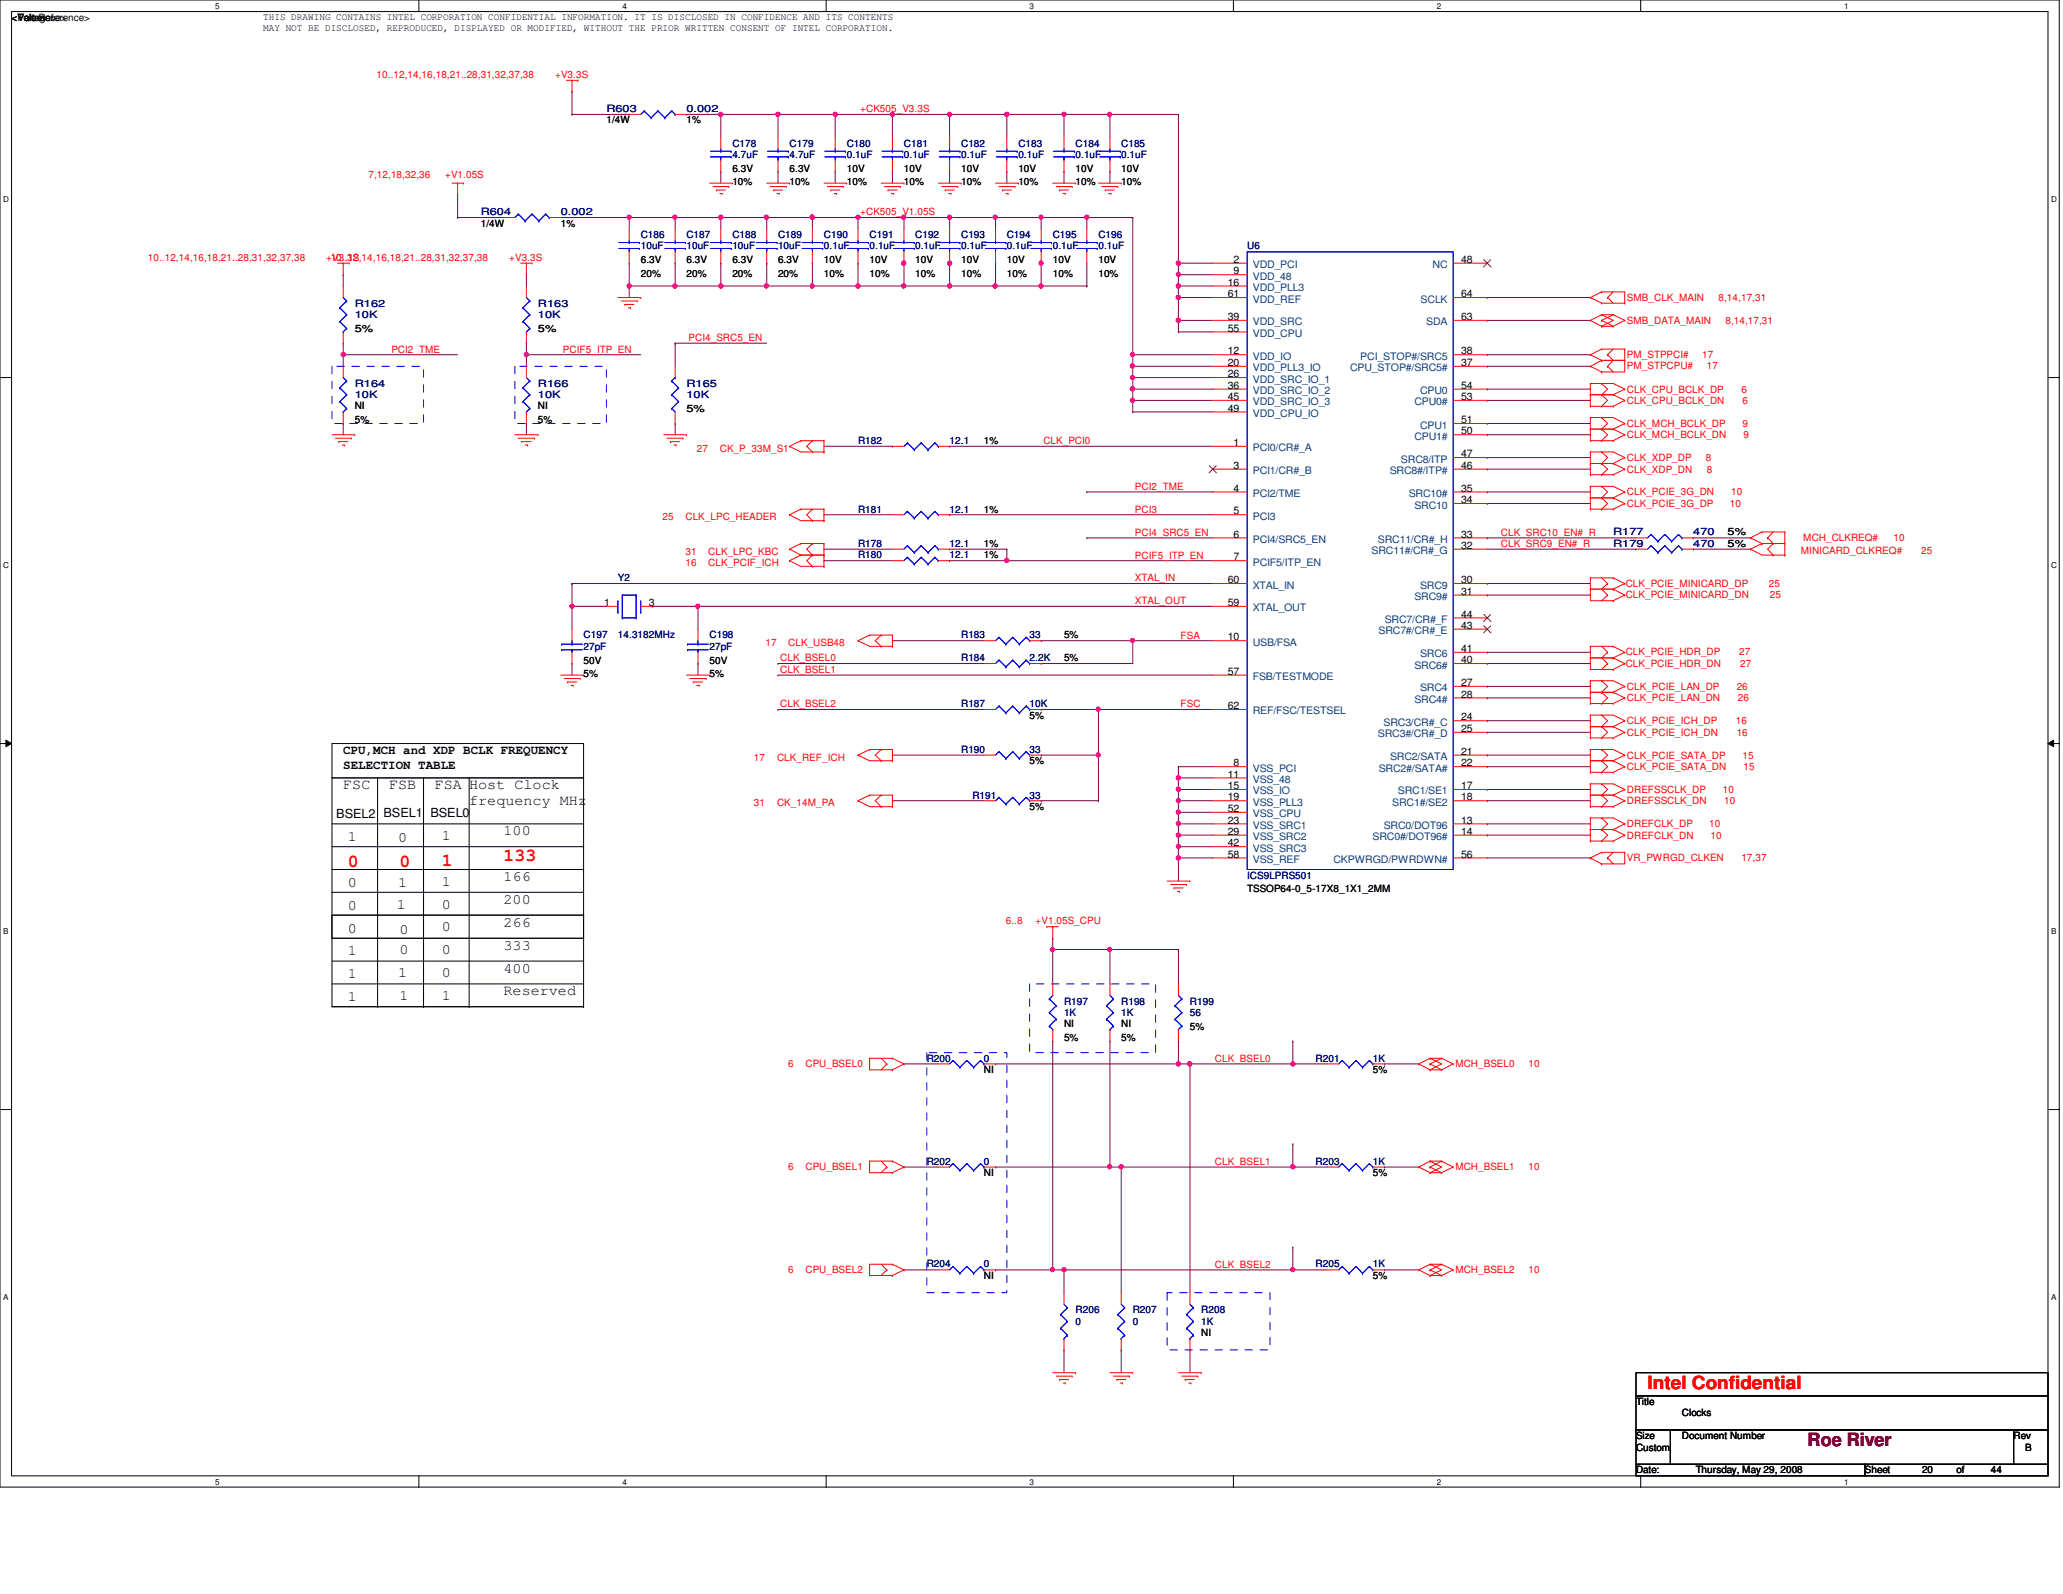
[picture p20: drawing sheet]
<svg xmlns="http://www.w3.org/2000/svg" width="279mm" height="216mm" viewBox="0 0 279 216" stroke-linecap="round" stroke-linejoin="round" font-family="sans-serif">
<defs><g id="words">
<g font-size="2.5" fill="#f00">
<text x="47.1" y="117.4">0</text>
<text x="54.1" y="117.4">0</text>
<text x="59.8" y="117.3">1</text>
<text x="68.2" y="116.7">133</text>
<text x="223.1" y="188.2">Intel Confidential</text>
</g>
<text font-size="2.5" fill="#7f0000" x="244.8" y="195.9">Roe River</text>
<g font-size="2">
<text x="46.5" y="106.9">FSC</text>
<text x="52.7" y="106.9">FSB</text>
<text x="58.9" y="106.9">FSA Host Clock</text>
<text x="47.1" y="113.9">1</text>
<text x="59.8" y="113.7">1</text>
<text x="63.5" y="109.1">frequency MHz</text>
<text x="68.2" y="113.2">100</text>
<text x="53.9" y="114.1">0</text>
<text x="59.8" y="120">1</text>
<text x="68.2" y="119.3">166</text>
<text x="47.1" y="120.1">0</text>
<text x="47.1" y="123.2">0</text>
<text x="53.8" y="123.1">1</text>
<text x="53.9" y="120.1">1</text>
<text x="59.8" y="123.1">0</text>
<text x="68.2" y="122.4">200</text>
<text x="68.2" y="125.5">266</text>
<text x="47.1" y="129.4">1</text>
<text x="47.1" y="126.3">0</text>
<text x="54.1" y="129.2">0</text>
<text x="54.1" y="126.4">0</text>
<text x="59.8" y="129.2">0</text>
<text x="59.8" y="126.2">0</text>
<text x="68.2" y="128.7">333</text>
<text x="68.2" y="131.7">400</text>
<text x="47.1" y="132.5">1</text>
<text x="47.1" y="135.6">1</text>
<text x="53.9" y="132.3">1</text>
<text x="54.1" y="135.5">1</text>
<text x="59.8" y="132.3">0</text>
<text x="59.8" y="135.5">1</text>
<text x="68.2" y="134.8">Reserved</text>
</g>
<g font-size="1.7">
<text x="46.5" y="102.2">CPU,MCH and XDP BCLK FREQUENCY</text>
<text x="46.5" y="104.1">SELECTION TABLE</text>
<text x="45.6" y="110.8">BSEL2</text>
<text x="51.9" y="110.6">BSEL1</text>
<text x="58.3" y="110.6">BSEL0</text>
</g>
<g font-size="1.4">
<text x="1.6" y="2.8">&lt;Parueg&gt; ference&gt;</text>
<text x="2.4" y="2.8">V</text>
<text x="2.4" y="2.8">TolerRe&gt;</text>
<text x="4.3" y="2.8">ttaance&gt;</text>
<text x="35.6" y="4.2">MAY NOT BE DISCLOSED, REPRODUCED, DISPLAYED OR MODIFIED, WITHOUT THE PRIOR WRITTEN CONSENT OF INTEL CORPORATION.</text>
<text x="35.6" y="2.7">THIS DRAWING CONTAINS INTEL CORPORATION CONFIDENTIAL INFORMATION. IT IS DISCLOSED IN CONFIDENCE AND ITS CONTENTS</text>
<text x="82.1" y="16.7">1/4W</text>
<text x="93" y="16.7">1%</text>
<text x="99.2" y="23.2">6.3V</text>
<text x="106.9" y="23.2">6.3V</text>
<text x="114.7" y="23.2">10V</text>
<text x="122.4" y="23.2">10V</text>
<text x="130.2" y="23.2">10V</text>
<text x="137.9" y="23.2">10V</text>
<text x="145.7" y="23.2">10V</text>
<text x="151.8" y="23.2">10V</text>
<text x="99.2" y="25.1">10%</text>
<text x="106.9" y="25.1">10%</text>
<text x="114.7" y="25.1">10%</text>
<text x="122.4" y="25.1">10%</text>
<text x="130.2" y="25.1">10%</text>
<text x="137.9" y="25.1">10%</text>
<text x="145.7" y="25.1">10%</text>
<text x="151.8" y="25.1">10%</text>
<text x="65.1" y="30.7">1/4W</text>
<text x="75.9" y="30.7">1%</text>
<text x="86.8" y="35.6">6.3V</text>
<text x="93" y="35.6">6.3V</text>
<text x="99.2" y="35.6">6.3V</text>
<text x="105.4" y="35.6">6.3V</text>
<text x="111.6" y="35.6">10V</text>
<text x="117.8" y="35.6">10V</text>
<text x="124" y="35.6">10V</text>
<text x="130.2" y="35.6">10V</text>
<text x="136.4" y="35.6">10V</text>
<text x="142.6" y="35.6">10V</text>
<text x="148.8" y="35.6">10V</text>
<text x="167" y="35.6">2</text>
<text x="197.9" y="35.6">48</text>
<text x="86.8" y="37.5">20%</text>
<text x="93" y="37.5">20%</text>
<text x="99.2" y="37.5">20%</text>
<text x="105.4" y="37.5">20%</text>
<text x="111.6" y="37.5">10%</text>
<text x="117.8" y="37.5">10%</text>
<text x="124" y="37.5">10%</text>
<text x="130.2" y="37.5">10%</text>
<text x="136.4" y="37.5">10%</text>
<text x="142.6" y="37.5">10%</text>
<text x="148.8" y="37.5">10%</text>
<text x="166.3" y="38.7">16</text>
<text x="166.3" y="40.3">61</text>
<text x="167" y="37.2">9</text>
<text x="197.9" y="40.3">64</text>
<text x="48" y="45">5%</text>
<text x="72.9" y="45">5%</text>
<text x="166.3" y="43.3">39</text>
<text x="166.3" y="44.9">55</text>
<text x="197.9" y="43.3">63</text>
<text x="166.3" y="48">12</text>
<text x="166.3" y="51.1">26</text>
<text x="166.3" y="52.7">36</text>
<text x="166.3" y="49.6">20</text>
<text x="197.9" y="49.6">37</text>
<text x="197.9" y="52.7">54</text>
<text x="197.9" y="48">38</text>
<text x="48" y="55.5">NI</text>
<text x="48" y="57.3">5%</text>
<text x="72.9" y="55.5">NI</text>
<text x="72.9" y="57.3">5%</text>
<text x="93" y="55.8">5%</text>
<text x="166.3" y="55.8">49</text>
<text x="166.3" y="54.2">45</text>
<text x="197.9" y="57.3">51</text>
<text x="197.9" y="54.2">53</text>
<text x="197.9" y="58.8">50</text>
<text x="133.3" y="60.1">1%</text>
<text x="167" y="60.4">1</text>
<text x="167" y="63.5">3</text>
<text x="197.9" y="61.9">47</text>
<text x="197.9" y="63.5">46</text>
<text x="133.3" y="69.4">1%</text>
<text x="167" y="66.6">4</text>
<text x="167" y="69.7">5</text>
<text x="197.9" y="66.6">35</text>
<text x="197.9" y="68.2">34</text>
<text x="133.3" y="74.1">1%</text>
<text x="133.3" y="75.6">1%</text>
<text x="167" y="72.8">6</text>
<text x="167" y="75.9">7</text>
<text x="197.9" y="72.8">33</text>
<text x="197.9" y="74.3">32</text>
<text x="234" y="72.5">5%</text>
<text x="234" y="74.1">5%</text>
<text x="81.8" y="82.1">1</text>
<text x="87.9" y="82.1">3</text>
<text x="166.3" y="79">60</text>
<text x="166.3" y="82.1">59</text>
<text x="197.9" y="79">30</text>
<text x="197.9" y="83.7">44</text>
<text x="197.9" y="80.6">31</text>
<text x="79" y="89.9">50V</text>
<text x="96.1" y="89.9">50V</text>
<text x="144.1" y="89.6">5%</text>
<text x="144.1" y="86.4">5%</text>
<text x="166.3" y="86.7">10</text>
<text x="197.9" y="88.3">41</text>
<text x="197.9" y="85.2">43</text>
<text x="197.9" y="89.8">40</text>
<text x="79" y="91.7">5%</text>
<text x="96.1" y="91.7">5%</text>
<text x="166.3" y="91.4">57</text>
<text x="197.9" y="92.9">27</text>
<text x="197.9" y="94.5">28</text>
<text x="139.4" y="97.3">5%</text>
<text x="166.3" y="96.1">62</text>
<text x="197.9" y="97.6">24</text>
<text x="197.9" y="99.1">25</text>
<text x="139.4" y="103.5">5%</text>
<text x="166.3" y="105.3">11</text>
<text x="166.3" y="106.9">15</text>
<text x="167" y="103.8">8</text>
<text x="197.9" y="102.2">21</text>
<text x="197.9" y="103.8">22</text>
<text x="197.9" y="106.9">17</text>
<text x="139.4" y="109.7">5%</text>
<text x="166.3" y="110">52</text>
<text x="166.3" y="111.5">23</text>
<text x="166.3" y="113.1">29</text>
<text x="166.3" y="108.4">19</text>
<text x="197.9" y="108.4">18</text>
<text x="197.9" y="111.5">13</text>
<text x="197.9" y="113.1">14</text>
<text x="166.3" y="114.6">42</text>
<text x="166.3" y="116.2">58</text>
<text x="197.9" y="116.2">56</text>
<text x="168.9" y="120.9">TSSOP64-0_5-17X8_1X1_2MM</text>
<text x="144.1" y="139.1">NI</text>
<text x="144.1" y="141">5%</text>
<text x="151.8" y="139.1">NI</text>
<text x="151.8" y="141">5%</text>
<text x="161.2" y="139.4">5%</text>
<text x="133.3" y="145.3">NI</text>
<text x="185.9" y="145.3">5%</text>
<text x="133.3" y="159.3">NI</text>
<text x="185.9" y="159.3">5%</text>
<text x="133.3" y="173.2">NI</text>
<text x="185.9" y="173.2">5%</text>
<text x="162.7" y="181">NI</text>
<text x="221.6" y="190.3">Title</text>
<text x="227.8" y="191.8">Clocks</text>
<text x="221.6" y="194.9">Size</text>
<text x="221.6" y="196.5">Custom</text>
<text x="227.8" y="194.9">Document Number</text>
<text x="272.7" y="194.9">Rev</text>
<text x="274.3" y="196.5">B</text>
<text x="221.6" y="199.6">Date:</text>
<text x="229.7" y="199.6">Thursday, May 29, 2008</text>
<text x="252.6" y="199.6">Sheet</text>
<text x="260.3" y="199.6">20</text>
<text x="265" y="199.6">of</text>
<text x="269.6" y="199.6">44</text>
</g>
<g font-size="1.4" fill="#f00">
<text x="51" y="10.5">10..12,14,16,18,21..28,31,32,37,38</text>
<text x="75.2" y="10.5">+V3.3S</text>
<text x="116.5" y="15.2">+CK505_V3.3S</text>
<text x="49.9" y="24.2">7,12,18,32,36</text>
<text x="60.3" y="24.2">+V1.05S</text>
<text x="116.5" y="29.2">+CK505_V1.05S</text>
<text x="20" y="35.3">10..12,14,16,18,21..28,31,32,37,38</text>
<text x="44.2" y="35.3">+1V03..3S</text>
<text x="47.1" y="35.3">12,14,16,18,21..28,31,32,37,38</text>
<text x="69" y="35.3">+V3.3S</text>
<text x="220.3" y="40.8">SMB_CLK_MAIN</text>
<text x="232.7" y="40.8">8,14,17,31</text>
<text x="53" y="47.8">PCI2_TME</text>
<text x="76.2" y="47.8">PCIF5_ITP_EN</text>
<text x="93.3" y="46.2">PCI4_SRC5_EN</text>
<text x="220.3" y="43.9">SMB_DATA_MAIN</text>
<text x="233.7" y="43.9">8,14,17,31</text>
<text x="220.3" y="48.5">PM_STPPCI#</text>
<text x="220.3" y="50">PM_STPCPU#</text>
<text x="220.3" y="53.2">CLK_CPU_BCLK_DP</text>
<text x="230.5" y="48.5">17</text>
<text x="231.2" y="50">17</text>
<text x="235.8" y="53.2">6</text>
<text x="220.3" y="57.8">CLK_MCH_BCLK_DP</text>
<text x="220.3" y="59.4">CLK_MCH_BCLK_DN</text>
<text x="220.3" y="54.7">CLK_CPU_BCLK_DN</text>
<text x="236" y="57.8">9</text>
<text x="236" y="54.7">6</text>
<text x="236.1" y="59.4">9</text>
<text x="94.4" y="61.2">27</text>
<text x="97.5" y="61.2">CK_P_33M_S1</text>
<text x="141.3" y="60.2">CLK_PCI0</text>
<text x="220.3" y="62.4">CLK_XDP_DP</text>
<text x="220.3" y="64">CLK_XDP_DN</text>
<text x="231" y="62.4">8</text>
<text x="231.2" y="64">8</text>
<text x="89.7" y="70.5">25</text>
<text x="92.8" y="70.5">CLK_LPC_HEADER</text>
<text x="153.7" y="66.3">PCI2_TME</text>
<text x="153.7" y="69.4">PCI3</text>
<text x="220.3" y="68.7">CLK_PCIE_3G_DP</text>
<text x="220.3" y="67.1">CLK_PCIE_3G_DN</text>
<text x="234.3" y="68.7">10</text>
<text x="234.4" y="67.1">10</text>
<text x="92.8" y="76.7">16</text>
<text x="92.8" y="75.1">31</text>
<text x="95.9" y="76.7">CLK_PCIF_ICH</text>
<text x="95.9" y="75.1">CLK_LPC_KBC</text>
<text x="153.7" y="75.6">PCIF5_ITP_EN</text>
<text x="153.7" y="72.6">PCI4_SRC5_EN</text>
<text x="203.3" y="72.6">CLK_SRC10_EN#_R</text>
<text x="203.3" y="74.1">CLK_SRC9_EN#_R</text>
<text x="243.9" y="75">MINICARD_CLKREQ#</text>
<text x="244.2" y="73.3">MCH_CLKREQ#</text>
<text x="256.5" y="73.3">10</text>
<text x="260.2" y="75">25</text>
<text x="153.7" y="81.8">XTAL_OUT</text>
<text x="153.7" y="78.7">XTAL_IN</text>
<text x="220.2" y="81">CLK_PCIE_MINICARD_DN</text>
<text x="220.2" y="79.5">CLK_PCIE_MINICARD_DP</text>
<text x="239.6" y="79.5">25</text>
<text x="239.7" y="81">25</text>
<text x="103.7" y="87.5">17</text>
<text x="105.7" y="89.6">CLK_BSEL0</text>
<text x="106.8" y="87.5">CLK_USB48</text>
<text x="159.9" y="86.5">FSA</text>
<text x="220.2" y="88.8">CLK_PCIE_HDR_DP</text>
<text x="235.5" y="88.8">27</text>
<text x="105.7" y="91.1">CLK_BSEL1</text>
<text x="105.7" y="95.8">CLK_BSEL2</text>
<text x="159.9" y="95.8">FSC</text>
<text x="220.2" y="90.3">CLK_PCIE_HDR_DN</text>
<text x="220.3" y="93.4">CLK_PCIE_LAN_DP</text>
<text x="220.3" y="95">CLK_PCIE_LAN_DN</text>
<text x="235.2" y="93.4">26</text>
<text x="235.4" y="95">26</text>
<text x="235.7" y="90.3">27</text>
<text x="220.3" y="99.7">CLK_PCIE_ICH_DN</text>
<text x="220.3" y="98.1">CLK_PCIE_ICH_DP</text>
<text x="235.1" y="98.1">16</text>
<text x="235.2" y="99.7">16</text>
<text x="102.1" y="103">17</text>
<text x="105.2" y="103">CLK_REF_ICH</text>
<text x="220.3" y="107.4">DREFSSCLK_DP</text>
<text x="220.3" y="102.7">CLK_PCIE_SATA_DP</text>
<text x="220.3" y="104.3">CLK_PCIE_SATA_DN</text>
<text x="233.3" y="107.4">10</text>
<text x="236" y="102.7">15</text>
<text x="236.1" y="104.3">15</text>
<text x="102.1" y="109.2">31</text>
<text x="105.2" y="109.2">CK_14M_PA</text>
<text x="220.3" y="113.6">DREFCLK_DN</text>
<text x="220.3" y="112">DREFCLK_DP</text>
<text x="220.3" y="108.9">DREFSSCLK_DN</text>
<text x="231.5" y="112">10</text>
<text x="231.6" y="113.6">10</text>
<text x="233.5" y="108.9">10</text>
<text x="220.3" y="116.7">VR_PWRGD_CLKEN</text>
<text x="235.8" y="116.7">17,37</text>
<text x="136.2" y="125.2">6..8</text>
<text x="140.3" y="125.2">+V1.05S_CPU</text>
<text x="164.5" y="143.8">CLK_BSEL0</text>
<text x="106.8" y="144.6">6</text>
<text x="109.1" y="144.6">CPU_BSEL0</text>
<text x="197.1" y="144.6">MCH_BSEL0</text>
<text x="207" y="144.6">10</text>
<text x="106.8" y="158.5">6</text>
<text x="109.1" y="158.5">CPU_BSEL1</text>
<text x="164.5" y="157.8">CLK_BSEL1</text>
<text x="197.1" y="158.5">MCH_BSEL1</text>
<text x="207" y="158.5">10</text>
<text x="106.8" y="172.5">6</text>
<text x="109.1" y="172.5">CPU_BSEL2</text>
<text x="164.5" y="171.7">CLK_BSEL2</text>
<text x="197.1" y="172.5">MCH_BSEL2</text>
<text x="207" y="172.5">10</text>
</g>
<g font-size="1.4" fill="#00007f">
<text x="82.1" y="15.2">R603</text>
<text x="93" y="15.2">0.002</text>
<text x="99.2" y="19.9">C178</text>
<text x="99.2" y="21.4">4.7uF</text>
<text x="106.9" y="19.9">C179</text>
<text x="106.9" y="21.4">4.7uF</text>
<text x="114.7" y="19.9">C180</text>
<text x="114.7" y="21.4">0.1uF</text>
<text x="122.4" y="19.9">C181</text>
<text x="122.4" y="21.4">0.1uF</text>
<text x="130.2" y="19.9">C182</text>
<text x="130.2" y="21.4">0.1uF</text>
<text x="137.9" y="19.9">C183</text>
<text x="137.9" y="21.4">0.1uF</text>
<text x="145.7" y="19.9">C184</text>
<text x="145.7" y="21.4">0.1uF</text>
<text x="151.8" y="19.9">C185</text>
<text x="151.8" y="21.4">0.1uF</text>
<text x="65.1" y="29.1">R604</text>
<text x="75.9" y="29.1">0.002</text>
<text x="86.8" y="32.2">C186</text>
<text x="86.8" y="33.8">10uF</text>
<text x="93" y="32.2">C187</text>
<text x="93" y="33.8">10uF</text>
<text x="99.2" y="32.2">C188</text>
<text x="99.2" y="33.8">10uF</text>
<text x="105.4" y="32.2">C189</text>
<text x="105.4" y="33.8">10uF</text>
<text x="111.6" y="32.2">C190</text>
<text x="111.6" y="33.8">0.1uF</text>
<text x="117.8" y="32.2">C191</text>
<text x="117.8" y="33.8">0.1uF</text>
<text x="124" y="32.2">C192</text>
<text x="124" y="33.8">0.1uF</text>
<text x="130.2" y="32.2">C193</text>
<text x="130.2" y="33.8">0.1uF</text>
<text x="136.4" y="32.2">C194</text>
<text x="136.4" y="33.8">0.1uF</text>
<text x="142.6" y="32.2">C195</text>
<text x="142.6" y="33.8">0.1uF</text>
<text x="148.8" y="32.2">C196</text>
<text x="148.8" y="33.8">0.1uF</text>
<text x="168.9" y="33.8">U6</text>
<text x="48" y="41.5">R162</text>
<text x="72.9" y="41.5">R163</text>
<text x="48" y="43.1">10K</text>
<text x="72.9" y="43.1">10K</text>
<text x="48" y="52.4">R164</text>
<text x="48" y="53.9">10K</text>
<text x="72.9" y="52.4">R166</text>
<text x="72.9" y="53.9">10K</text>
<text x="93" y="52.4">R165</text>
<text x="93" y="53.9">10K</text>
<text x="116.2" y="60.1">R182</text>
<text x="128.6" y="60.1">12.1</text>
<text x="116.2" y="69.4">R181</text>
<text x="128.6" y="69.4">12.1</text>
<text x="116.2" y="74.1">R178</text>
<text x="116.2" y="75.6">R180</text>
<text x="128.6" y="74.1">12.1</text>
<text x="128.6" y="75.6">12.1</text>
<text x="218.5" y="72.5">R177</text>
<text x="218.5" y="74.1">R179</text>
<text x="229.3" y="72.5">470</text>
<text x="229.3" y="74.1">470</text>
<text x="83.7" y="78.7">Y2</text>
<text x="79" y="86.4">C197</text>
<text x="79" y="88">27pF</text>
<text x="83.7" y="86.4">14.3182MHz</text>
<text x="96.1" y="86.4">C198</text>
<text x="96.1" y="88">27pF</text>
<text x="130.2" y="89.6">R184</text>
<text x="130.2" y="86.4">R183</text>
<text x="139.4" y="89.6">2.2K</text>
<text x="139.4" y="86.4">33</text>
<text x="130.2" y="95.8">R187</text>
<text x="139.4" y="95.8">10K</text>
<text x="130.2" y="101.9">R190</text>
<text x="139.4" y="101.9">33</text>
<text x="131.7" y="108.2">R191</text>
<text x="139.4" y="108.2">33</text>
<text x="168.9" y="119">ICS9LPRS501</text>
<text x="144.1" y="136.1">R197</text>
<text x="144.1" y="137.6">1K</text>
<text x="151.8" y="136.1">R198</text>
<text x="151.8" y="137.6">1K</text>
<text x="161.2" y="136.1">R199</text>
<text x="161.2" y="137.6">56</text>
<text x="125.5" y="143.8">R200</text>
<text x="133.3" y="143.8">0</text>
<text x="178.2" y="143.8">R201</text>
<text x="185.9" y="143.8">1K</text>
<text x="125.5" y="157.7">R202</text>
<text x="133.3" y="157.7">0</text>
<text x="178.2" y="157.7">R203</text>
<text x="185.9" y="157.7">1K</text>
<text x="125.5" y="171.7">R204</text>
<text x="133.3" y="171.7">0</text>
<text x="178.2" y="171.7">R205</text>
<text x="185.9" y="171.7">1K</text>
<text x="145.7" y="177.9">R206</text>
<text x="145.7" y="179.4">0</text>
<text x="153.4" y="177.9">R207</text>
<text x="153.4" y="179.4">0</text>
<text x="162.7" y="177.9">R208</text>
<text x="162.7" y="179.4">1K</text>
</g>
<g font-size="1.4" fill="#003f7f">
<text x="169.7" y="39.4">VDD_PLL3</text>
<text x="169.7" y="37.9">VDD_48</text>
<text x="169.7" y="36.3">VDD_PCI</text>
<text x="169.7" y="41">VDD_REF</text>
<text x="192.4" y="41">SCLK</text>
<text x="194" y="36.3">NC</text>
<text x="169.7" y="44.1">VDD_SRC</text>
<text x="169.7" y="45.6">VDD_CPU</text>
<text x="193.2" y="44.1">SDA</text>
<text x="169.7" y="48.7">VDD_IO</text>
<text x="169.7" y="51.8">VDD_SRC_IO_1</text>
<text x="169.7" y="53.4">VDD_SRC_IO_2</text>
<text x="169.7" y="50.3">VDD_PLL3_IO</text>
<text x="182.8" y="50.3">CPU_STOP#/SRC5#</text>
<text x="184.2" y="48.7">PCI_STOP#/SRC5</text>
<text x="192.3" y="53.4">CPU0</text>
<text x="169.7" y="56.5">VDD_CPU_IO</text>
<text x="169.7" y="54.9">VDD_SRC_IO_3</text>
<text x="191.6" y="54.9">CPU0#</text>
<text x="191.6" y="59.6">CPU1#</text>
<text x="192.3" y="58">CPU1</text>
<text x="169.7" y="61.1">PCI0/CR#_A</text>
<text x="169.7" y="64.2">PCI1/CR#_B</text>
<text x="188.2" y="64.2">SRC8#/ITP#</text>
<text x="189.7" y="62.7">SRC8/ITP</text>
<text x="169.7" y="67.3">PCI2/TME</text>
<text x="169.7" y="70.4">PCI3</text>
<text x="190.8" y="67.3">SRC10#</text>
<text x="191.6" y="68.9">SRC10</text>
<text x="169.7" y="73.5">PCI4/SRC5_EN</text>
<text x="169.7" y="76.6">PCIF5/ITP_EN</text>
<text x="185.8" y="75.1">SRC11#/CR#_G</text>
<text x="186.6" y="73.5">SRC11/CR#_H</text>
<text x="169.7" y="79.7">XTAL_IN</text>
<text x="169.7" y="82.8">XTAL_OUT</text>
<text x="191.6" y="81.3">SRC9#</text>
<text x="192.3" y="79.7">SRC9</text>
<text x="169.7" y="87.5">USB/FSA</text>
<text x="186.7" y="85.9">SRC7#/CR#_E</text>
<text x="187.5" y="84.4">SRC7/CR#_F</text>
<text x="192.3" y="89">SRC6</text>
<text x="169.7" y="92.1">FSB/TESTMODE</text>
<text x="191.6" y="90.6">SRC6#</text>
<text x="191.6" y="95.2">SRC4#</text>
<text x="192.3" y="93.6">SRC4</text>
<text x="169.7" y="96.8">REF/FSC/TESTSEL</text>
<text x="186.6" y="99.9">SRC3#/CR#_D</text>
<text x="187.4" y="98.3">SRC3/CR#_C</text>
<text x="169.7" y="104.5">VSS_PCI</text>
<text x="169.7" y="106">VSS_48</text>
<text x="169.7" y="107.6">VSS_IO</text>
<text x="186.7" y="104.5">SRC2#/SATA#</text>
<text x="188.3" y="103">SRC2/SATA</text>
<text x="189.3" y="107.6">SRC1/SE1</text>
<text x="169.7" y="110.7">VSS_CPU</text>
<text x="169.7" y="112.3">VSS_SRC1</text>
<text x="169.7" y="113.8">VSS_SRC2</text>
<text x="169.7" y="109.1">VSS_PLL3</text>
<text x="185.9" y="113.8">SRC0#/DOT96#</text>
<text x="187.4" y="112.3">SRC0/DOT96</text>
<text x="188.6" y="109.1">SRC1#/SE2</text>
<text x="169.7" y="115.4">VSS_SRC3</text>
<text x="169.7" y="116.9">VSS_REF</text>
<text x="180.6" y="116.9">CKPWRGD/PWRDWN#</text>
</g>
<g font-size="1.1">
<text x="29.1" y="1.2">5</text>
<text x="84.3" y="1.2">4</text>
<text x="139.4" y="1.2">3</text>
<text x="194.6" y="1.2">2</text>
<text x="249.8" y="1.2">1</text>
<text x=".4" y="27.3">D</text>
<text x="277.8" y="27.3">D</text>
<text x=".4" y="76.9">C</text>
<text x="277.8" y="76.9">C</text>
<text x=".4" y="126.4">B</text>
<text x="277.8" y="126.4">B</text>
<text x=".4" y="176">A</text>
<text x="277.8" y="176">A</text>
<text x="29.1" y="201.1">5</text>
<text x="84.3" y="201.1">4</text>
<text x="139.4" y="201.1">3</text>
<text x="194.6" y="201.1">2</text>
<text x="249.8" y="201.1">1</text>
</g>
</g></defs>
<path d="M0 0h278.9v201.4h-278.9zM1.6 1.6h275.8v198.3h-275.8z" fill="none" stroke="#000" stroke-width=".14"/>
<g fill="#fff">
<path d="M29.1 .2h.6v1.2h-.6z"/>
<path d="M29.1 200.1h.6v1.2h-.6z"/>
</g>
<path d="M56.7 0v1.6M56.7 199.9v1.6" fill="none" stroke="#000" stroke-width=".14"/>
<g fill="#fff">
<path d="M84.3 .2h.6v1.2h-.6z"/>
<path d="M84.3 200.1h.6v1.2h-.6z"/>
</g>
<path d="M111.9 0v1.6M111.9 199.9v1.6" fill="none" stroke="#000" stroke-width=".14"/>
<g fill="#fff">
<path d="M139.4 .2h.6v1.2h-.6z"/>
<path d="M139.4 200.1h.6v1.2h-.6z"/>
</g>
<path d="M167 0v1.6M167 199.9v1.6" fill="none" stroke="#000" stroke-width=".14"/>
<g fill="#fff">
<path d="M194.6 .2h.6v1.2h-.6z"/>
<path d="M194.6 200.1h.6v1.2h-.6z"/>
</g>
<path d="M222.2 0v1.6M222.2 199.9v1.6" fill="none" stroke="#000" stroke-width=".14"/>
<g fill="#fff">
<path d="M249.8 .2h.6v1.2h-.6z"/>
<path d="M249.8 200.1h.6v1.2h-.6z"/>
<path d="M.4 26.3h.8v1.2h-.8z"/>
<path d="M277.8 26.3h.8v1.2h-.8z"/>
<path d="M.4 75.9h.8v1.2h-.8z"/>
<path d="M277.8 75.9h.8v1.2h-.8z"/>
</g>
<path d="M0 51.1h1.6M277.4 51.1h1.5" fill="none" stroke="#000" stroke-width=".14"/>
<g fill="#fff">
<path d="M.4 125.5h.7v1.2h-.7z"/>
<path d="M277.8 125.5h.7v1.2h-.7z"/>
</g>
<path d="M0 100.7h1.6M.8 100.2l.8 .5-.8 .4zM277.4 100.7l.7-.5v.9zM277.4 100.7h1.5" fill="none" stroke="#000" stroke-width=".14"/>
<path d="M.8 100.2l.8 .5-.8 .4zM277.4 100.7l.7-.5v.9z" fill="#000"/>
<g fill="#fff">
<path d="M.4 175h.7v1.2h-.7z"/>
<path d="M277.8 175h.7v1.2h-.7z"/>
</g>
<path d="M0 150.3h1.6M277.4 150.3h1.5" fill="none" stroke="#000" stroke-width=".14"/>
<path d="M136.4 15.5h.1M136.4 15.5h7.7M201.4 113.1h.1M201.4 113.1h14" fill="none" stroke="#7f003f" stroke-width=".14"/>
<circle cx="136.4" cy="15.5" r=".3" fill="#f0f"/>
<circle cx="136.4" cy="15.5" r=".3" fill="none" stroke="#f0f" stroke-width=".14"/>
<path d="M120.9 15.5h.1M120.9 15.5h7.7" fill="none" stroke="#7f003f" stroke-width=".14"/>
<circle cx="120.9" cy="15.5" r=".3" fill="#f0f"/>
<circle cx="120.9" cy="15.5" r=".3" fill="none" stroke="#f0f" stroke-width=".14"/>
<path d="M141 96.1h.1M141 96.1h7.8M148.8 96.1h.1M148.8 96.1v6.2" fill="none" stroke="#7f003f" stroke-width=".14"/>
<circle cx="148.7" cy="102.3" r=".29" fill="#f0f"/>
<circle cx="148.7" cy="102.3" r=".29" fill="none" stroke="#f0f" stroke-width=".14"/>
<circle cx="148.7" cy="96" r=".29" fill="#f0f"/>
<circle cx="148.7" cy="96" r=".29" fill="none" stroke="#f0f" stroke-width=".14"/>
<g fill="none" stroke="#7f003f" stroke-width=".14">
<path d="M159.6 15.5h.1M159.6 15.5v20.1M159.6 35.6h.1M159.6 35.6h4.7M159.6 45h.1M159.6 43.4h.1M159.6 43.4v1.6M159.6 45h4.7M141 86.8h.1M141 86.8h12.4M153.4 86.8h.1M153.4 86.8v3.1"/>
<path d="M201.4 97.6h.1M201.4 97.6h14M141 102.3h.1M141 102.3h7.8M159.6 114.7h.1M159.6 114.7h4.7"/>
</g>
<circle cx="159.6" cy="114.6" r=".3" fill="#f0f"/>
<circle cx="159.6" cy="114.6" r=".3" fill="none" stroke="#f0f" stroke-width=".14"/>
<g fill="none" stroke="#7f003f" stroke-width=".14">
<path d="M113.1 15.5h.1M113.1 15.5v3.1M153.4 29.5h.1M153.4 29.5v18.5M153.4 48h.1M153.4 48h10.9M77.5 79h.1M77.5 79v3.1M105.4 91.4h.1M105.4 96.1h.1M105.4 91.4h58.9M105.4 96.1h27.9"/>
<path d="M148.8 96.1h.1M148.8 96.1h15.5M201.4 94.5h.1M201.4 93h.1M201.4 94.5h14M201.4 93h14M150.3 128.6h.1M150.3 128.6h9.3M159.6 128.6h.1M159.6 128.6v4.7"/>
</g>
<circle cx="77.5" cy="82.1" r=".3" fill="#f0f"/>
<circle cx="77.5" cy="82.1" r=".3" fill="none" stroke="#f0f" stroke-width=".14"/>
<path d="M147.2 29.5h.1M147.2 29.5h6.2M91.4 57.4h.1M91.4 57.4v1.5M136.4 74.4h.1M136.4 74.4v1.5M201.4 106.9h.1M201.4 106.9h14" fill="none" stroke="#7f003f" stroke-width=".14"/>
<circle cx="147.2" cy="29.4" r=".3" fill="#f0f"/>
<circle cx="147.2" cy="29.4" r=".3" fill="none" stroke="#f0f" stroke-width=".14"/>
<path d="M150.3 128.6h.1M150.3 128.6v4.7" fill="none" stroke="#7f003f" stroke-width=".14"/>
<circle cx="150.3" cy="128.6" r=".3" fill="#f0f"/>
<circle cx="150.3" cy="128.6" r=".3" fill="none" stroke="#f0f" stroke-width=".14"/>
<g fill="none" stroke="#7f003f" stroke-width=".14">
<path d="M201.4 49.6h.1M201.4 49.6h14M136.4 75.9h.1M136.4 75.9h27.9M201.4 62h.1M201.4 62h14M88.3 82.1h.1M88.3 82.1h6.2M105.4 89.9h.1M105.4 89.9h27.9M141 89.9h.1M141 89.9h12.4"/>
<path d="M161.2 182.8h.1M161.2 182.8v3.1"/>
</g>
<circle cx="136.4" cy="75.9" r=".3" fill="#f0f"/>
<circle cx="136.4" cy="75.9" r=".3" fill="none" stroke="#f0f" stroke-width=".14"/>
<path d="M94.5 82.1h.1M94.5 82.1v3.1" fill="none" stroke="#7f003f" stroke-width=".14"/>
<circle cx="94.5" cy="82.1" r=".29" fill="#f0f"/>
<circle cx="94.5" cy="82.1" r=".29" fill="none" stroke="#f0f" stroke-width=".14"/>
<path d="M153.4 86.8h.1M153.4 86.8h10.9" fill="none" stroke="#7f003f" stroke-width=".14"/>
<circle cx="153.4" cy="86.8" r=".29" fill="#f0f"/>
<circle cx="153.4" cy="86.8" r=".29" fill="none" stroke="#f0f" stroke-width=".14"/>
<g fill="none" stroke="#7f003f" stroke-width=".14">
<path d="M201.4 48h.1M201.4 43.4h.1M201.4 40.3h.1M201.4 48h14M201.4 43.4h14M201.4 40.3h14M150.3 141h.1M150.3 141v17.1M175.1 158.1h.1M175.1 158.1h4.6M187.5 144.1h.1M187.5 158.1h.1"/>
<path d="M187.5 144.1h4.7M187.5 158.1h4.7M187.5 172h.1M187.5 172h4.7"/>
</g>
<circle cx="175.1" cy="158" r=".3" fill="#f0f"/>
<circle cx="175.1" cy="158" r=".3" fill="none" stroke="#f0f" stroke-width=".14"/>
<path d="M144.1 15.5h.1M144.1 15.5h6.2M77.5 89.9h.1M77.5 89.9v1.5M94.5 89.9h.1M94.5 89.9v1.5" fill="none" stroke="#7f003f" stroke-width=".14"/>
<circle cx="144.1" cy="15.5" r=".3" fill="#f0f"/>
<circle cx="144.1" cy="15.5" r=".3" fill="none" stroke="#f0f" stroke-width=".14"/>
<path d="M128.6 15.5h.1M128.6 15.5h7.8M46.5 37.2h.1M46.5 37.2v1.5M46.5 57.4h.1M46.5 57.4v1.5" fill="none" stroke="#7f003f" stroke-width=".14"/>
<circle cx="128.6" cy="15.5" r=".3" fill="#f0f"/>
<circle cx="128.6" cy="15.5" r=".3" fill="none" stroke="#f0f" stroke-width=".14"/>
<path d="M46.5 48h.1M46.5 48v1.6" fill="none" stroke="#7f003f" stroke-width=".14"/>
<circle cx="46.5" cy="48" r=".29" fill="#f0f"/>
<circle cx="46.5" cy="48" r=".29" fill="none" stroke="#f0f" stroke-width=".14"/>
<path d="M113.1 15.5h.1M113.1 15.5h7.8M46.5 48h.1M46.5 46.5h.1M46.5 48h15.5M46.5 46.5v1.5" fill="none" stroke="#7f003f" stroke-width=".14"/>
<circle cx="113.1" cy="15.5" r=".3" fill="#f0f"/>
<circle cx="113.1" cy="15.5" r=".3" fill="none" stroke="#f0f" stroke-width=".14"/>
<path d="M71.3 37.2h.1M71.3 37.2v1.5M71.3 57.4h.1M71.3 48h.1M71.3 48v1.6M71.3 57.4v1.5" fill="none" stroke="#7f003f" stroke-width=".14"/>
<circle cx="71.3" cy="48" r=".29" fill="#f0f"/>
<circle cx="71.3" cy="48" r=".29" fill="none" stroke="#f0f" stroke-width=".14"/>
<path d="M71.3 48h.1M71.3 46.5h.1M71.3 48h15.5M71.3 46.5v1.5M153.4 49.6h.1M153.4 49.6v1.5" fill="none" stroke="#7f003f" stroke-width=".14"/>
<circle cx="153.4" cy="49.6" r=".3" fill="#f0f"/>
<circle cx="153.4" cy="49.6" r=".3" fill="none" stroke="#f0f" stroke-width=".14"/>
<path d="M153.4 52.7h.1M153.4 52.7v1.5" fill="none" stroke="#7f003f" stroke-width=".14"/>
<circle cx="153.4" cy="54.2" r=".3" fill="#f0f"/>
<circle cx="153.4" cy="54.2" r=".3" fill="none" stroke="#f0f" stroke-width=".14"/>
<path d="M159.6 37.2h.1M159.6 37.2v1.5M153.4 54.2h.1M153.4 54.2v1.6" fill="none" stroke="#7f003f" stroke-width=".14"/>
<circle cx="159.6" cy="37.2" r=".3" fill="#f0f"/>
<circle cx="159.6" cy="37.2" r=".3" fill="none" stroke="#f0f" stroke-width=".14"/>
<path d="M159.6 40.3h.1M159.6 40.3v3.1" fill="none" stroke="#7f003f" stroke-width=".14"/>
<circle cx="159.6" cy="43.4" r=".3" fill="#f0f"/>
<circle cx="159.6" cy="43.4" r=".3" fill="none" stroke="#f0f" stroke-width=".14"/>
<circle cx="159.6" cy="40.3" r=".29" fill="#f0f"/>
<circle cx="159.6" cy="40.3" r=".29" fill="none" stroke="#f0f" stroke-width=".14"/>
<path d="M153.4 51.1h.1M153.4 51.1v1.6" fill="none" stroke="#7f003f" stroke-width=".14"/>
<circle cx="153.4" cy="52.7" r=".3" fill="#f0f"/>
<circle cx="153.4" cy="52.7" r=".3" fill="none" stroke="#f0f" stroke-width=".14"/>
<circle cx="153.4" cy="51.1" r=".3" fill="#f0f"/>
<circle cx="153.4" cy="51.1" r=".3" fill="none" stroke="#f0f" stroke-width=".14"/>
<path d="M159.6 38.7h.1M159.6 38.7h4.7M201.4 79h.1M201.4 79h14M201.4 99.2h.1M201.4 99.2h14M159.6 114.7h.1M159.6 113.1h.1M159.6 113.1v3.1M134.8 144.1h.1M159.6 141h.1M159.6 141v3.1h-24.8" fill="none" stroke="#7f003f" stroke-width=".14"/>
<circle cx="159.6" cy="113.1" r=".3" fill="#f0f"/>
<circle cx="159.6" cy="113.1" r=".3" fill="none" stroke="#f0f" stroke-width=".14"/>
<path d="M159.6 110h.1M159.6 110v1.6" fill="none" stroke="#7f003f" stroke-width=".14"/>
<circle cx="159.6" cy="110" r=".29" fill="#f0f"/>
<circle cx="159.6" cy="110" r=".29" fill="none" stroke="#f0f" stroke-width=".14"/>
<path d="M159.6 38.7h.1M159.6 38.7v1.6M159.6 40.3h.1M159.6 40.3h4.7M159.6 106.9h.1M159.6 105.4h.1M159.6 103.8h.1M159.6 103.8v4.7M144.1 182.8h.1M144.1 182.8v3.1" fill="none" stroke="#7f003f" stroke-width=".14"/>
<circle cx="159.6" cy="40.3" r=".29" fill="#f0f"/>
<circle cx="159.6" cy="40.3" r=".29" fill="none" stroke="#f0f" stroke-width=".14"/>
<circle cx="159.6" cy="38.7" r=".3" fill="#f0f"/>
<circle cx="159.6" cy="38.7" r=".3" fill="none" stroke="#f0f" stroke-width=".14"/>
<path d="M153.4 52.7h.1M153.4 52.7h10.9" fill="none" stroke="#7f003f" stroke-width=".14"/>
<circle cx="153.4" cy="52.7" r=".3" fill="#f0f"/>
<circle cx="153.4" cy="52.7" r=".3" fill="none" stroke="#f0f" stroke-width=".14"/>
<path d="M159.6 43.4h.1M159.6 43.4h4.7" fill="none" stroke="#7f003f" stroke-width=".14"/>
<circle cx="159.6" cy="43.4" r=".3" fill="#f0f"/>
<circle cx="159.6" cy="43.4" r=".3" fill="none" stroke="#f0f" stroke-width=".14"/>
<g fill="none" stroke="#7f003f" stroke-width=".14">
<path d="M150.3 15.5h.1M150.3 15.5v3.1M85.2 29.5h.1M85.2 29.5v1.5M103.8 35.6h.1M103.8 35.6v3.1M153.4 55.8h.1M153.4 51.1h.1M153.4 54.2h.1M153.4 55.8h10.9M153.4 51.1h10.9M153.4 54.2h10.9"/>
<path d="M111.6 75.9h.1M111.6 74.4h.1M111.6 75.9h9.3M111.6 74.4h9.3M201.4 72.9h.1M201.4 72.9h20.2M201.4 108.5h.1M201.4 108.5h14M122.4 144.1h.1M122.4 144.1h4.7M159.6 144.1h.1M159.6 144.1h1.6"/>
<path d="M161.2 144.1h.1M161.2 144.1v31"/>
</g>
<circle cx="159.6" cy="144.1" r=".3" fill="#f0f"/>
<circle cx="159.6" cy="144.1" r=".3" fill="none" stroke="#f0f" stroke-width=".14"/>
<path d="M91.4 29.5h.1M91.4 29.5v1.5" fill="none" stroke="#7f003f" stroke-width=".14"/>
<circle cx="91.4" cy="29.4" r=".3" fill="#f0f"/>
<circle cx="91.4" cy="29.4" r=".3" fill="none" stroke="#f0f" stroke-width=".14"/>
<path d="M85.2 38.7h.1M85.2 38.7v1.6M91.4 35.6h.1M91.4 35.6v3.1M97.6 29.5h.1M97.6 35.6h.1M97.6 29.5v1.5M97.6 35.6v3.1M103.8 29.5h.1M103.8 29.5v1.5" fill="none" stroke="#7f003f" stroke-width=".14"/>
<circle cx="103.8" cy="29.4" r=".3" fill="#f0f"/>
<circle cx="103.8" cy="29.4" r=".3" fill="none" stroke="#f0f" stroke-width=".14"/>
<path d="M97.6 15.5h.1M97.6 15.5h7.8M91.4 29.5h.1M91.4 29.5h12.4M97.6 29.5h.1M201.4 52.7h.1M201.4 54.2h.1M201.4 52.7h14M201.4 54.2h14M201.4 74.4h20.2M221.6 74.4h.1" fill="none" stroke="#7f003f" stroke-width=".14"/>
<circle cx="97.6" cy="29.4" r=".3" fill="#f0f"/>
<circle cx="97.6" cy="29.4" r=".3" fill="none" stroke="#f0f" stroke-width=".14"/>
<g fill="none" stroke="#7f003f" stroke-width=".14">
<path d="M105.4 15.5h.1M105.4 15.5v3.1M120.9 15.5h.1M120.9 15.5v3.1M128.6 15.5h.1M128.6 15.5v3.1M136.4 15.5h.1M136.4 15.5v3.1M144.1 15.5h.1M144.1 15.5v3.1M103.8 29.5h.1M103.8 29.5h6.2"/>
<path d="M105.4 23.2h.1M105.4 23.2v1.6M110 29.5h.1M110 29.5v1.5M113.1 23.2h.1M113.1 23.2v1.6M120.9 23.2h.1M120.9 23.2v1.6M128.6 23.2h.1M128.6 23.2v1.6M136.4 23.2h.1M136.4 23.2v1.6"/>
<path d="M144.1 23.2h.1M144.1 23.2v1.6M150.3 23.2h.1M150.3 23.2v1.6M201.4 80.6h.1M201.4 80.6h14M120.9 102.3h.1M120.9 102.3h12.4M201.4 102.3h.1M201.4 102.3h14M122.4 158.1h.1M122.4 158.1h4.7"/>
</g>
<circle cx="110" cy="29.4" r=".29" fill="#f0f"/>
<circle cx="110" cy="29.4" r=".29" fill="none" stroke="#f0f" stroke-width=".14"/>
<path d="M141 29.5h.1M141 29.5h6.2M147.2 29.5h.1M147.2 29.5v1.5" fill="none" stroke="#7f003f" stroke-width=".14"/>
<circle cx="141" cy="29.4" r=".29" fill="#f0f"/>
<circle cx="141" cy="29.4" r=".29" fill="none" stroke="#f0f" stroke-width=".14"/>
<path d="M128.6 35.6h.1M128.6 35.6v3.1M134.8 29.5h.1M134.8 35.6h.1M134.8 29.5v1.5M134.8 35.6v3.1" fill="none" stroke="#7f003f" stroke-width=".14"/>
<circle cx="128.6" cy="35.6" r=".3" fill="#f0f"/>
<circle cx="128.6" cy="35.6" r=".3" fill="none" stroke="#f0f" stroke-width=".14"/>
<path d="M110 29.5h.1M110 29.5h6.2M128.6 29.5h.1M128.6 29.5v1.5M141 29.5h.1M141 29.5v1.5" fill="none" stroke="#7f003f" stroke-width=".14"/>
<circle cx="110" cy="29.4" r=".29" fill="#f0f"/>
<circle cx="110" cy="29.4" r=".29" fill="none" stroke="#f0f" stroke-width=".14"/>
<path d="M134.8 29.5h.1M134.8 29.5h6.2" fill="none" stroke="#7f003f" stroke-width=".14"/>
<circle cx="134.8" cy="29.4" r=".3" fill="#f0f"/>
<circle cx="134.8" cy="29.4" r=".3" fill="none" stroke="#f0f" stroke-width=".14"/>
<path d="M141 35.6h.1M141 35.6v3.1" fill="none" stroke="#7f003f" stroke-width=".14"/>
<circle cx="141" cy="35.6" r=".29" fill="#f0f"/>
<circle cx="141" cy="35.6" r=".29" fill="none" stroke="#f0f" stroke-width=".14"/>
<path d="M110 35.6h.1M110 35.6v3.1M122.4 29.5h.1M122.4 29.5h12.4M128.6 29.5h.1" fill="none" stroke="#7f003f" stroke-width=".14"/>
<circle cx="128.6" cy="29.4" r=".3" fill="#f0f"/>
<circle cx="128.6" cy="29.4" r=".3" fill="none" stroke="#f0f" stroke-width=".14"/>
<path d="M116.2 29.5h.1M116.2 29.5h6.2" fill="none" stroke="#7f003f" stroke-width=".14"/>
<circle cx="122.4" cy="29.4" r=".3" fill="#f0f"/>
<circle cx="122.4" cy="29.4" r=".3" fill="none" stroke="#f0f" stroke-width=".14"/>
<circle cx="116.2" cy="29.4" r=".3" fill="#f0f"/>
<circle cx="116.2" cy="29.4" r=".3" fill="none" stroke="#f0f" stroke-width=".14"/>
<path d="M85.2 29.5h.1M85.2 29.5h6.2M151.8 158.1h.1M151.8 158.1v17" fill="none" stroke="#7f003f" stroke-width=".14"/>
<circle cx="85.2" cy="29.4" r=".3" fill="#f0f"/>
<circle cx="85.2" cy="29.4" r=".3" fill="none" stroke="#f0f" stroke-width=".14"/>
<path d="M116.2 29.5h.1M116.2 29.5v1.5M122.4 35.6h.1M122.4 35.6v3.1" fill="none" stroke="#7f003f" stroke-width=".14"/>
<circle cx="122.4" cy="35.6" r=".3" fill="#f0f"/>
<circle cx="122.4" cy="35.6" r=".3" fill="none" stroke="#f0f" stroke-width=".14"/>
<path d="M116.2 35.6h.1M116.2 35.6v3.1M122.4 29.5h.1M122.4 29.5v1.5M94.5 82.1h.1M94.5 82.1h69.8M175.1 172h.1M175.1 172h4.6" fill="none" stroke="#7f003f" stroke-width=".14"/>
<circle cx="175.1" cy="172" r=".29" fill="#f0f"/>
<circle cx="175.1" cy="172" r=".29" fill="none" stroke="#f0f" stroke-width=".14"/>
<g fill="none" stroke="#7f003f" stroke-width=".14">
<path d="M147.2 66.6h.1M147.2 66.6h17.1M229.3 72.9h.1M229.3 72.9h7.8M201.4 111.6h.1M201.4 111.6h14M142.6 128.6h.1M142.6 128.6v4.7M142.6 128.6h7.7M122.4 172h.1M122.4 172h4.7M151.8 182.8h.1"/>
<path d="M151.8 182.8v3.1"/>
</g>
<circle cx="142.5" cy="128.6" r=".3" fill="#f0f"/>
<circle cx="142.5" cy="128.6" r=".3" fill="none" stroke="#f0f" stroke-width=".14"/>
<path d="M142.6 127.1h.1M142.6 127.1v1.5M134.8 158.1h.1M134.8 158.1h15.5M175.1 144.1h.1M175.1 144.1h4.6" fill="none" stroke="#7f003f" stroke-width=".14"/>
<circle cx="175.1" cy="144.1" r=".3" fill="#f0f"/>
<circle cx="175.1" cy="144.1" r=".3" fill="none" stroke="#f0f" stroke-width=".14"/>
<path d="M105.4 15.5h.1M105.4 15.5h7.7M134.8 172h.1M134.8 172h7.8" fill="none" stroke="#7f003f" stroke-width=".14"/>
<circle cx="105.4" cy="15.5" r=".3" fill="#f0f"/>
<circle cx="105.4" cy="15.5" r=".3" fill="none" stroke="#f0f" stroke-width=".14"/>
<path d="M201.4 57.4h.1M201.4 58.9h.1M201.4 57.4h14M201.4 58.9h14M159.6 103.8h.1M159.6 111.6h.1M159.6 103.8h4.7M159.6 111.6h4.7" fill="none" stroke="#7f003f" stroke-width=".14"/>
<circle cx="159.6" cy="111.5" r=".3" fill="#f0f"/>
<circle cx="159.6" cy="111.5" r=".3" fill="none" stroke="#f0f" stroke-width=".14"/>
<path d="M159.6 110h.1M159.6 108.5h.1M159.6 110h4.7M159.6 108.5v1.5" fill="none" stroke="#7f003f" stroke-width=".14"/>
<circle cx="159.6" cy="108.5" r=".3" fill="#f0f"/>
<circle cx="159.6" cy="108.5" r=".3" fill="none" stroke="#f0f" stroke-width=".14"/>
<path d="M159.6 105.4h.1M159.6 105.4h4.7" fill="none" stroke="#7f003f" stroke-width=".14"/>
<circle cx="159.6" cy="105.4" r=".3" fill="#f0f"/>
<circle cx="159.6" cy="105.4" r=".3" fill="none" stroke="#f0f" stroke-width=".14"/>
<path d="M159.6 111.6h.1M159.6 106.9h.1M159.6 111.6v1.5M159.6 106.9h4.7" fill="none" stroke="#7f003f" stroke-width=".14"/>
<circle cx="159.6" cy="106.9" r=".3" fill="#f0f"/>
<circle cx="159.6" cy="106.9" r=".3" fill="none" stroke="#f0f" stroke-width=".14"/>
<path d="M201.4 63.5h.1M201.4 63.5h14M159.6 108.5h.1M159.6 108.5h4.7M142.6 141h.1M142.6 141v31M150.3 158.1h.1M150.3 158.1h1.5" fill="none" stroke="#7f003f" stroke-width=".14"/>
<circle cx="150.3" cy="158" r=".3" fill="#f0f"/>
<circle cx="150.3" cy="158" r=".3" fill="none" stroke="#f0f" stroke-width=".14"/>
<path d="M153.4 49.6h.1M153.4 48h.1M153.4 49.6h10.9M153.4 48v1.6M159.6 116.2h.1M159.6 116.2h4.7" fill="none" stroke="#7f003f" stroke-width=".14"/>
<circle cx="153.4" cy="48" r=".29" fill="#f0f"/>
<circle cx="153.4" cy="48" r=".29" fill="none" stroke="#f0f" stroke-width=".14"/>
<path d="M159.6 37.2h.1M159.6 37.2h4.7M120.9 86.8h.1M120.9 86.8h12.4M159.6 113.1h.1M159.6 116.2h.1M159.6 113.1h4.7M159.6 116.2v3.1" fill="none" stroke="#7f003f" stroke-width=".14"/>
<circle cx="159.6" cy="116.2" r=".3" fill="#f0f"/>
<circle cx="159.6" cy="116.2" r=".3" fill="none" stroke="#f0f" stroke-width=".14"/>
<path d="M159.6 35.6h.1M159.6 35.6v1.6" fill="none" stroke="#7f003f" stroke-width=".14"/>
<circle cx="159.6" cy="35.6" r=".3" fill="#f0f"/>
<circle cx="159.6" cy="35.6" r=".3" fill="none" stroke="#f0f" stroke-width=".14"/>
<path d="M97.6 15.5h.1M97.6 15.5v3.1" fill="none" stroke="#7f003f" stroke-width=".14"/>
<circle cx="97.6" cy="15.5" r=".3" fill="#f0f"/>
<circle cx="97.6" cy="15.5" r=".3" fill="none" stroke="#f0f" stroke-width=".14"/>
<g fill="none" stroke="#7f003f" stroke-width=".14">
<path d="M91.4 46.5h.1M91.4 46.5v3.1M91.4 46.5h12.4M77.5 79h.1M77.5 79h86.8M128.6 74.4h.1M128.6 75.9h.1M128.6 74.4h7.8M128.6 75.9h7.8M147.2 72.9h.1M147.2 72.9h17.1M201.4 66.6h.1"/>
<path d="M201.4 68.2h.1M201.4 66.6h14M201.4 68.2h14M229.3 74.4h.1M229.3 74.4h7.8M77.5 82.1h.1M77.5 82.1h4.6M77.5 82.1v3.1M201.4 103.8h.1M201.4 116.2h14M201.4 103.8h14M215.4 116.2h.1"/>
<path d="M142.6 172h.1M142.6 172h1.5M144.1 172h.1M144.1 172v3.1"/>
</g>
<circle cx="142.5" cy="172" r=".29" fill="#f0f"/>
<circle cx="142.5" cy="172" r=".29" fill="none" stroke="#f0f" stroke-width=".14"/>
<g fill="none" stroke="#7f003f" stroke-width=".14">
<path d="M77.5 15.5h.1M77.5 12.4h.1M77.5 15.5h7.7M77.5 12.4v3.1M93 15.5h.1M93 15.5h4.6M150.3 15.5h.1M150.3 15.5h9.3M62 29.5h.1M62 26.4h.1M62 29.5h6.2M62 26.4v3.1"/>
<path d="M75.9 29.5h9.3M85.2 29.5h.1M97.6 23.2h.1M97.6 23.2v1.6"/>
</g>
<circle cx="150.3" cy="15.5" r=".3" fill="#f0f"/>
<circle cx="150.3" cy="15.5" r=".3" fill="none" stroke="#f0f" stroke-width=".14"/>
<g fill="none" stroke="#7f003f" stroke-width=".14">
<path d="M85.2 38.7h6.2M91.4 38.7h.1M111.6 69.7h.1M111.6 69.7h9.3M128.6 69.7h.1M128.6 60.5h.1M128.6 69.7h35.7M128.6 60.5h35.7M201.4 88.3h.1M201.4 89.9h.1M201.4 88.3h14M201.4 89.9h14"/>
<path d="M120.9 108.5h.1M120.9 108.5h12.4M141 108.5h.1M141 108.5h7.8M148.8 108.5h.1M148.8 102.3v6.2"/>
</g>
<circle cx="85.2" cy="38.7" r=".3" fill="#f0f"/>
<circle cx="85.2" cy="38.7" r=".3" fill="none" stroke="#f0f" stroke-width=".14"/>
<circle cx="91.4" cy="38.7" r=".3" fill="#f0f"/>
<circle cx="91.4" cy="38.7" r=".3" fill="none" stroke="#f0f" stroke-width=".14"/>
<path d="M85.2 35.6h.1M85.2 35.6v3.1M128.6 38.7h6.2M134.8 38.7h.1" fill="none" stroke="#7f003f" stroke-width=".14"/>
<circle cx="134.8" cy="38.7" r=".3" fill="#f0f"/>
<circle cx="134.8" cy="38.7" r=".3" fill="none" stroke="#f0f" stroke-width=".14"/>
<path d="M103.8 38.7h6.2M110 38.7h.1" fill="none" stroke="#7f003f" stroke-width=".14"/>
<circle cx="110" cy="38.7" r=".29" fill="#f0f"/>
<circle cx="110" cy="38.7" r=".29" fill="none" stroke="#f0f" stroke-width=".14"/>
<path d="M91.4 38.7h6.2M97.6 38.7h.1" fill="none" stroke="#7f003f" stroke-width=".14"/>
<circle cx="97.6" cy="38.7" r=".3" fill="#f0f"/>
<circle cx="97.6" cy="38.7" r=".3" fill="none" stroke="#f0f" stroke-width=".14"/>
<path d="M110 38.7h6.2M116.2 38.7h.1" fill="none" stroke="#7f003f" stroke-width=".14"/>
<circle cx="116.2" cy="38.7" r=".3" fill="#f0f"/>
<circle cx="116.2" cy="38.7" r=".3" fill="none" stroke="#f0f" stroke-width=".14"/>
<path d="M116.2 38.7h6.2M122.4 38.7h.1M141 38.7h6.2M147.2 38.7h.1" fill="none" stroke="#7f003f" stroke-width=".14"/>
<circle cx="122.4" cy="38.7" r=".3" fill="#f0f"/>
<circle cx="122.4" cy="38.7" r=".3" fill="none" stroke="#f0f" stroke-width=".14"/>
<path d="M122.4 38.7h6.2M128.6 38.7h.1" fill="none" stroke="#7f003f" stroke-width=".14"/>
<circle cx="128.6" cy="38.7" r=".3" fill="#f0f"/>
<circle cx="128.6" cy="38.7" r=".3" fill="none" stroke="#f0f" stroke-width=".14"/>
<path d="M134.8 38.7h6.2M141 38.7h.1" fill="none" stroke="#7f003f" stroke-width=".14"/>
<circle cx="141" cy="38.7" r=".29" fill="#f0f"/>
<circle cx="141" cy="38.7" r=".29" fill="none" stroke="#f0f" stroke-width=".14"/>
<path d="M97.6 38.7h6.2M103.8 38.7h.1" fill="none" stroke="#7f003f" stroke-width=".14"/>
<circle cx="103.8" cy="38.7" r=".3" fill="#f0f"/>
<circle cx="103.8" cy="38.7" r=".3" fill="none" stroke="#f0f" stroke-width=".14"/>
<path d="M147.2 38.7h.1M147.2 35.6v3.1M161.2 144.1h.1M175.1 141h.1M175.1 141v3.1h-13.9" fill="none" stroke="#7f003f" stroke-width=".14"/>
<circle cx="161.1" cy="144.1" r=".3" fill="#f0f"/>
<circle cx="161.1" cy="144.1" r=".3" fill="none" stroke="#f0f" stroke-width=".14"/>
<path d="M151.8 158.1h.1M175.1 154.9h.1M175.1 154.9v3.2h-23.3" fill="none" stroke="#7f003f" stroke-width=".14"/>
<circle cx="151.9" cy="158" r=".3" fill="#f0f"/>
<circle cx="151.9" cy="158" r=".3" fill="none" stroke="#f0f" stroke-width=".14"/>
<path d="M144.1 172h.1M175.1 168.9h.1M175.1 168.9v3.1h-31" fill="none" stroke="#7f003f" stroke-width=".14"/>
<circle cx="144.1" cy="172" r=".29" fill="#f0f"/>
<circle cx="144.1" cy="172" r=".29" fill="none" stroke="#f0f" stroke-width=".14"/>
<path d="M111.6 60.5h9.3M120.9 60.5h.1" fill="none" stroke="#7f003f" stroke-width=".14"/>
<g fill="none" stroke="#f00" stroke-width=".14">
<path d="M76.7 10.9h1.6M77.5 10.9h.1M77.5 10.9v1.5M78.3 10.9h.1M85.2 15.5h1.6M91.4 15.5h1.6M97.6 18.6v1.6M105.4 18.6v1.6M113.1 18.6v1.6M120.9 18.6v1.6M128.6 18.6v1.6M136.4 18.6v1.6"/>
<path d="M144.1 18.6v1.6M150.3 18.6v1.6M45.7 35.6h1.6M46.5 35.6h.1M46.5 35.6v1.6M46.5 38.7v1.6M47.3 35.6h.1M61.2 24.8h1.6M62 24.8h.1M62 24.8v1.6M62.8 24.8h.1M68.2 29.5h1.5"/>
<path d="M70.5 35.6h1.6M71.3 35.6h.1M71.3 35.6v1.6M71.3 38.7v1.6M72.1 35.6h.1M74.4 29.5h1.5M85.2 31v1.6M85.2 34.1v1.5M91.4 31v1.6M91.4 34.1v1.5M96.1 24.8h3.1M96.6 25.3h2.1"/>
<path d="M97 25.7h.1M97 25.7h1.3M97.5 26.2h.3M97.6 21.7v1.5M97.6 31v1.6M97.6 34.1v1.5M97.8 26.2h.1M98.7 25.3h.1M99.2 24.8h.1M103.8 24.8h3.1M103.8 31v1.6M103.8 34.1v1.5"/>
<path d="M104.3 25.3h2.2M104.8 25.7h.1M104.8 25.7h1.2M105.2 26.2h.3M105.4 21.7v1.5M105.5 26.2h.1M106.5 25.3h.1M106.9 24.8h.1M110 31v1.6M110 34.1v1.5M111.6 24.8h3.1M112.1 25.3h2.1"/>
<path d="M112.5 25.7h.1M112.5 25.7h1.2M113 26.2h.3M113.1 21.7v1.5M113.3 26.2h.1M114.2 25.3h.1M114.7 24.8h.1M116.2 31v1.6M116.2 34.1v1.5M119.3 24.8h3.1M119.8 25.3h2.2M120.3 25.7h.1"/>
<path d="M120.3 25.7h1.2M120.7 26.2h.3M120.9 21.7v1.5M121 26.2h.1M122 25.3h.1M122.4 24.8h.1M122.4 31v1.6M122.4 34.1v1.5M127.1 24.8h3.1M127.6 25.3h2.1M128 25.7h.1M128 25.7h1.2"/>
<path d="M128.5 26.2h.3M128.6 21.7v1.5M128.6 31v1.6M128.6 34.1v1.5M128.8 26.2h.1M129.7 25.3h.1M130.2 24.8h.1M134.8 24.8h3.1M134.8 31v1.6M134.8 34.1v1.5M135.3 25.3h2.2M135.8 25.7h.1"/>
<path d="M135.8 25.7h1.2M136.2 26.2h.3M136.4 21.7v1.5M136.5 26.2h.1M137.5 25.3h.1M137.9 24.8h.1M141 31v1.6M141 34.1v1.5M142.6 24.8h3.1M143 25.3h2.2M143.5 25.7h.1M143.5 25.7h1.2"/>
<path d="M144 26.2h.3M144.1 21.7v1.5M144.3 26.2h.1M145.2 25.3h.1M145.7 24.8h.1M147.2 31v1.6M147.2 34.1v1.5M148.8 24.8h3M149.2 25.3h2.2M149.7 25.7h.1M149.7 25.7h1.2M150.2 26.2h.3"/>
<path d="M150.3 21.7v1.5M150.5 26.2h.1M151.4 25.3h.1M151.8 24.8h.1M164.3 35.6h4.6M164.3 38.7h4.6M164.3 37.2h4.6M196.8 35.6h4.6M216.9 39.5h.1M216.9 39.5h3.1v1.6M216.9 39.5l-1.5 .8M218.5 39.5l-.8 .8"/>
<path d="M45 58.9h3M45.4 59.4h2.2M45.9 59.8h.1M45.9 59.8h1.2M46.5 45v1.5M46.5 49.6v1.5M46.5 55.8v1.6M47.6 59.4h.1M48 58.9h.1M69.7 58.9h3.2M70.2 59.4h2.2M70.7 59.8h.1"/>
<path d="M70.7 59.8h1.2M71.3 45v1.5M71.3 49.6v1.5M71.3 55.8v1.6M72.4 59.4h.1M72.9 58.9h.1M83.7 40.3h3.1M84.2 40.8h2.1M84.6 41.2h.1M84.6 41.2h1.3M85.1 41.7h.3M85.4 41.7h.1"/>
<path d="M86.3 40.8h.1M86.8 40.3h.1M89.9 58.9h3.1M90.3 59.4h2.2M90.8 59.8h.1M90.8 59.8h1.2M91.4 49.6v1.5M91.4 55.8v1.6M92.5 59.4h.1M93 58.9h.1M108.5 59.7h.1M108.5 59.7h3.1"/>
<path d="M108.5 59.7l-1.6 .8M110 59.7h.1M110 59.7l-.7 .8 .7 .7M111.6 59.7h.1M111.6 59.7v1.5M164.3 40.3h4.6M164.3 43.4h4.6M164.3 48h4.6M164.3 51.1h4.6M164.3 45h4.6M164.3 52.7h4.6M164.3 55.8h4.6"/>
<path d="M164.3 49.6h4.6M164.3 54.2h4.6M196.8 40.3h4.6M196.8 58.9h4.6M196.8 43.4h4.6M196.8 48h4.6M196.8 52.7h4.6M196.8 49.6h4.6M196.8 57.4h4.6M196.8 54.2h4.6M215.4 43.4h.1M215.4 48h.1"/>
<path d="M215.4 49.6h.1M215.4 40.3h.1M215.4 56.6h.1M215.4 58.1h.1M215.4 59.7h.1M215.4 53.5h.1M215.4 55h.1M215.4 51.9h.1M215.4 43.4l1.5 .8M215.4 48l1.5 .8M215.4 49.6l1.5 .8M215.4 40.3l1.5 .8"/>
<path d="M215.4 56.6h3.1l1.5 .8M215.4 58.1h3.1M215.4 51.9v3.1M215.4 56.6v3.1M215.4 59.7h3.1M215.4 53.5h3.1M215.4 55h3.1M215.4 51.9h3.1l1.5 .8M216.9 44.2h.1M216.9 42.6h.1M216.9 43.4h.1M216.9 48.8h.1"/>
<path d="M216.9 47.3h.1M216.9 50.4h.1M216.9 41.1h.1M216.9 56.6h.1M216.9 58.1h.1M216.9 59.7h.1M216.9 53.5h.1M216.9 55h.1M216.9 51.9h.1M216.9 42.6h1.6M216.9 44.2h1.6M216.9 42.6l-1.5 .8"/>
<path d="M216.9 42.6l1.6 .8-1.6 .8M216.9 43.4l1.6 .8M216.9 48.8h3.1M216.9 47.3h3.1M216.9 47.3l-1.5 .7M216.9 48.8l-1.5 .8M216.9 41.1h3.1M216.9 56.6l.8 .8-.8 .7M216.9 58.1l.8 .8-.8 .8M216.9 53.5l.8 .7-.8 .8M216.9 51.9l.8 .8-.8 .8M217.7 48h.1"/>
<path d="M217.7 49.6h.1M217.7 40.3h.1M217.7 48l.8 .8-.8 .8M217.7 49.6l.8 .8M217.7 40.3l.8 .8M218.5 42.6h.1M218.5 44.2h.1M218.5 58.1h.1M218.5 59.7h.1M218.5 55h.1M218.5 53.5h.1M218.5 42.6l1.5 .8"/>
<path d="M218.5 42.6l-1.6 .8M218.5 47.3l-.8 .7M218.5 58.1l1.5 .8M218.5 53.5l1.5 .7M220 43.4h.1M220 47.3h.1M220 48.8h.1M220 41.1h.1M220 57.4h.1M220 58.9h.1M220 54.2h.1M220 52.7h.1"/>
<path d="M220 43.4l-1.5 .8M220 47.3v3.1h-3.1M220 57.4l-1.5 .7M220 58.9l-1.5 .8M220 54.2l-1.5 .8M220 52.7l-1.5 .8M46.4 60.3h.3M46.7 60.3h.1M71.1 60.3h.4M71.5 60.3h.1M91.3 60.3h.3M91.6 60.3h.1"/>
<path d="M106.9 75.9h.1M106.9 74.4h.1M106.9 69.7h.1M106.9 60.5h.1M106.9 60.5l1.6 .7h3.1M106.9 75.9l1.6 .8h3.1M106.9 74.4l1.6 .8M106.9 69.7l1.6 .8h3.1M108.5 75.2h.1M108.5 73.6h.1M108.5 69h.1M108.5 73.6h3.1"/>
<path d="M108.5 69h3.1M108.5 75.2l-1.6 .7M108.5 75.2h3.1M108.5 73.6l-1.6 .8M108.5 69l-1.6 .7M110 76.7h.1M110 75.2h.1M110 73.6h.1M110 70.5h.1M110 69h.1M110 61.2h.1M110 75.2l-.7 .7 .7 .8"/>
<path d="M110 73.6l-.7 .8 .7 .8M110 69l-.7 .7 .7 .8M111.6 76.7h.1M111.6 75.2h.1M111.6 73.6h.1M111.6 70.5h.1M111.6 69h.1M111.6 61.2h.1M111.6 69v1.5M111.6 73.6v3.1M120.9 74.4h1.5M120.9 69.7h1.5"/>
<path d="M120.9 60.5h1.5M120.9 75.9h1.5M127.1 74.4h1.5M127.1 69.7h1.5M127.1 60.5h1.5M127.1 75.9h1.5M164.3 69.7h4.6M164.3 60.5h4.6M164.3 63.5h4.6M164.3 66.6h4.6M164.3 72.9h4.6M164.3 79h4.6"/>
<path d="M164.3 75.9h4.6M196.8 74.4h4.6M196.8 63.5h4.6M196.8 66.6h4.6M196.8 72.9h4.6M196.8 62h4.6M196.8 79h4.6M196.8 68.2h4.6M215.4 61.2h.1M215.4 62.8h.1M215.4 64.3h.1M215.4 67.4h.1"/>
<path d="M215.4 69h.1M215.4 65.9h.1M215.4 79.8h.1M215.4 78.3h.1M215.4 61.2v3.1M215.4 65.9v3.1M215.4 78.3v3.1h3.1M215.4 61.2h3.1l1.5 .8M215.4 62.8h3.1M215.4 64.3h3.1M215.4 67.4h3.1M215.4 69h3.1"/>
<path d="M215.4 65.9h3.1l1.5 .7M215.4 79.8h3.1M215.4 78.3h3.1M216.9 61.2h.1M216.9 62.8h.1M216.9 64.3h.1M216.9 67.4h.1M216.9 69h.1M216.9 65.9h.1M216.9 61.2l.8 .8-.8 .8M216.9 62.8l.8 .7-.8 .8M216.9 67.4l.8 .8-.8 .8"/>
<path d="M216.9 65.9l.8 .7-.8 .8M216.9 78.3l.8 .7M217.7 79h.1M217.7 79l-.8 .8 .8 .8M218.5 62.8h.1M218.5 64.3h.1M218.5 69h.1M218.5 67.4h.1M218.5 79.8h.1M218.5 78.3h.1M218.5 62.8l1.5 .7M218.5 67.4l1.5 .8"/>
<path d="M218.5 79.8l1.5 .8M218.5 78.3l1.5 .7M220 62h.1M220 63.5h.1M220 68.2h.1M220 66.6h.1M220 79h.1M220 62l-1.5 .8M220 63.5l-1.5 .8M220 68.2l-1.5 .8M220 66.6l-1.5 .8M220 79l-1.5 .8"/>
<path d="M221.6 74.4h1.5M221.6 72.9h1.5M227.8 74.4h1.5M227.8 72.9h1.5M237.1 72.9h.1M237.1 74.4h.1M237.1 72.9l1.5 .7M237.1 74.4l1.5 .8h3.1M238.6 73.6h.1M238.6 72.1h.1M238.6 73.6h3.1M238.6 72.1h3.1"/>
<path d="M238.6 72.1l-1.5 .8M238.6 73.6l-1.5 .8M239.4 72.9h.1M239.4 72.9l.8 .7M240.2 75.2h.1M240.2 73.6h.1M240.2 72.1l-.8 .8M240.2 73.6l-.8 .8 .8 .8M241.7 72.1h.1M241.7 75.2h.1M241.7 73.6h.1M241.7 72.1v3.1"/>
<path d="M75.9 91.4h3.1M76.4 91.9h2.2M76.9 92.4h.1M76.9 92.4h1.2M77.3 92.8h.3M77.5 85.2v1.6M77.5 88.3v1.6M77.6 92.8h.1M78.6 91.9h.1M79 91.4h.1M82.1 82.1h1.6M86.8 82.1h1.5"/>
<path d="M93 91.4h3.1M93.4 91.9h2.2M93.9 92.4h.1M93.9 92.4h1.3M94.4 92.8h.3M94.5 85.2v1.6M94.5 88.3v1.6M94.7 92.8h.1M95.6 91.9h.1M96.1 91.4h.1M116.2 86.8h.1M116.2 86.8l1.6 .7h3.1"/>
<path d="M117.8 86h.1M117.8 86l-1.6 .8M117.8 86h3.1M119.3 87.5h.1M119.3 86h.1M119.3 86l-.8 .8 .8 .7M120.9 87.5h.1M120.9 86h.1M120.9 86v1.5M133.3 89.9h1.5M133.3 86.8h1.5M133.3 96.1h1.5"/>
<path d="M139.4 89.9h1.6M139.4 86.8h1.6M139.4 96.1h1.6M164.3 91.4h4.6M164.3 86.8h4.6M164.3 96.1h4.6M164.3 82.1h4.6M196.8 89.9h4.6M196.8 83.7h4.6M196.8 88.3h4.6M196.8 97.6h4.6M196.8 80.6h4.6"/>
<path d="M196.8 85.2h4.6M196.8 99.2h4.6M196.8 93h4.6M196.8 94.5h4.6M215.4 98.4h.1M215.4 99.9h.1M215.4 96.9h.1M215.4 92.2h.1M215.4 93.8h.1M215.4 95.3h.1M215.4 89.1h.1M215.4 87.5h.1"/>
<path d="M215.4 87.5h3.1M215.4 87.5v3.2h3.1M215.4 92.2v3.1M215.4 96.9v3M215.4 98.4h3.1M215.4 99.9h3.1M215.4 96.9h3.1l1.5 .7M215.4 92.2h3.1l1.5 .8M215.4 93.8h3.1M215.4 95.3h3.1M215.4 89.1h3.1M216.9 98.4h.1"/>
<path d="M216.9 99.9h.1M216.9 96.9h.1M216.9 92.2h.1M216.9 93.8h.1M216.9 95.3h.1M216.9 98.4l.8 .8-.8 .7M216.9 96.9l.8 .7-.8 .8M216.9 92.2l.8 .8-.8 .8M216.9 93.8l.8 .7-.8 .8M216.9 87.5l.8 .8M217.7 80.6h.1M217.7 89.9h.1"/>
<path d="M217.7 88.3h.1M217.7 80.6l-.8 .8M217.7 88.3l-.8 .8 .8 .8M217.7 89.9l-.8 .8M218.5 99.9h.1M218.5 98.4h.1M218.5 93.8h.1M218.5 95.3h.1M218.5 81.4h.1M218.5 90.7h.1M218.5 89.1h.1M218.5 87.5h.1"/>
<path d="M218.5 98.4l1.5 .8M218.5 93.8l1.5 .7M218.5 89.1l1.5 .8M218.5 87.5l1.5 .8M220 99.2h.1M220 97.6h.1M220 93h.1M220 94.5h.1M220 80.6h.1M220 89.9h.1M220 88.3h.1M220 99.2l-1.5 .7"/>
<path d="M220 97.6l-1.5 .8M220 93l-1.5 .8M220 94.5l-1.5 .8M220 80.6l-1.5 .8M220 89.9l-1.5 .8M220 88.3l-1.5 .8M116.2 102.3h.1M116.2 108.5h.1M116.2 102.3l1.6 .7h3.1M116.2 108.5l1.6 .8h3.1M117.8 101.5h.1M117.8 107.7h.1"/>
<path d="M117.8 101.5l-1.6 .8M117.8 101.5h3.1M117.8 107.7h3.1M117.8 107.7l-1.6 .8M119.3 103h.1M119.3 101.5h.1M119.3 109.3h.1M119.3 107.7h.1M119.3 101.5l-.8 .8 .8 .7M119.3 107.7l-.8 .8 .8 .8M120.9 103h.1M120.9 101.5h.1"/>
<path d="M120.9 109.3h.1M120.9 107.7h.1M120.9 101.5v1.5M120.9 107.7v1.6M133.3 102.3h1.5M133.3 108.5h1.5M139.4 102.3h1.6M139.4 108.5h1.6M158.1 119.3h3.1M158.5 119.8h2.2M160.7 119.8h.1M161.2 119.3h.1"/>
<path d="M164.3 103.8h4.6M164.3 105.4h4.6M164.3 110h4.6M164.3 111.6h4.6M164.3 113.1h4.6M164.3 106.9h4.6M164.3 114.7h4.6M164.3 108.5h4.6M164.3 116.2h4.6M196.8 103.8h4.6M196.8 111.6h4.6M196.8 113.1h4.6"/>
<path d="M196.8 106.9h4.6M196.8 102.3h4.6M196.8 108.5h4.6M196.8 116.2h4.6M215.4 116.2h.1M215.4 112.4h.1M215.4 113.9h.1M215.4 110.8h.1M215.4 106.2h.1M215.4 107.7h.1M215.4 109.3h.1M215.4 101.5h.1"/>
<path d="M215.4 103h.1M215.4 104.6h.1M215.4 116.2l1.5 .8M215.4 103h3.1M215.4 101.5h3.1l1.5 .8M215.4 101.5v3.1M215.4 106.2v3.1M215.4 110.8v3.1M215.4 112.4h3.1M215.4 113.9h3.1M215.4 110.8h3.1l1.5 .8M215.4 106.2h3.1l1.5 .7"/>
<path d="M215.4 107.7h3.1M215.4 109.3h3.1M215.4 104.6h3.1M216.9 117h.1M216.9 115.4h.1M216.9 112.4h.1M216.9 113.9h.1M216.9 110.8h.1M216.9 106.2h.1M216.9 107.7h.1M216.9 109.3h.1M216.9 101.5h.1"/>
<path d="M216.9 103h.1M216.9 104.6h.1M216.9 115.4h3.1M216.9 115.4l-1.5 .8M216.9 112.4l.8 .7-.8 .8M216.9 110.8l.8 .8-.8 .8M216.9 106.2l.8 .7-.8 .8M216.9 107.7l.8 .8-.8 .8M216.9 101.5l.8 .8-.8 .7M216.9 103l.8 .8-.8 .8M217.7 116.2h.1M217.7 116.2l.8 .8"/>
<path d="M218.5 113.9h.1M218.5 112.4h.1M218.5 107.7h.1M218.5 109.3h.1M218.5 103h.1M218.5 104.6h.1M218.5 115.4l-.8 .8M218.5 112.4l1.5 .7M218.5 107.7l1.5 .8M218.5 103l1.5 .8M220 115.4h.1M220 113.1h.1"/>
<path d="M220 111.6h.1M220 106.9h.1M220 108.5h.1M220 102.3h.1M220 103.8h.1M220 115.4v1.6h-3.1M220 113.1l-1.5 .8M220 111.6l-1.5 .8M220 106.9l-1.5 .8M220 108.5l-1.5 .8M220 102.3l-1.5 .7M220 103.8l-1.5 .8"/>
<path d="M141.8 125.5h.1M141.8 125.5h1.5M142.6 125.5h.1M142.6 125.5v1.6M142.6 133.3v1.5M142.6 139.4v1.6M150.3 133.3v1.5M150.3 139.4v1.6M159 120.3h.1M159 120.3h1.2M159.5 120.7h.3M159.6 133.3v1.5"/>
<path d="M159.6 139.4v1.6M159.8 120.7h.1M117.8 143.3h.1M117.8 157.3h.1M117.8 143.3h3.1M117.8 143.3v1.6h3.1M117.8 157.3h3.1M117.8 157.3v1.5h3.1M119.3 143.3l.8 .8M119.3 157.3l.8 .8M120.1 144.1h.1M120.1 158.1h.1"/>
<path d="M120.1 144.1l-.8 .8M120.1 158.1l-.8 .7M120.9 144.9h.1M120.9 143.3h.1M120.9 158.8h.1M120.9 157.3h.1M120.9 143.3l1.5 .8M120.9 157.3l1.5 .8M122.4 144.1h.1M122.4 158.1h.1M122.4 144.1l-1.5 .8M122.4 158.1l-1.5 .7"/>
<path d="M127.1 144.1h1.5M127.1 158.1h1.5M133.3 144.1h1.5M133.3 158.1h1.5M179.7 144.1h1.6M179.7 158.1h1.6M185.9 144.1h1.6M185.9 158.1h1.6M192.2 144.1h.1M192.2 158.1h.1M192.2 144.1l1.5 .8M192.2 158.1l1.5 .7"/>
<path d="M193.7 144.9h.1M193.7 143.3h.1M193.7 144.1h.1M193.7 158.8h.1M193.7 157.3h.1M193.7 158.1h.1M193.7 143.3h1.5M193.7 144.9h1.5M193.7 143.3l-1.5 .8M193.7 143.3l1.5 .8-1.5 .8M193.7 144.1l1.5 .8M193.7 157.3h1.5"/>
<path d="M193.7 158.8h1.5M193.7 157.3l-1.5 .8M193.7 157.3l1.5 .8-1.5 .7M193.7 158.1l1.5 .7M195.2 143.3h.1M195.2 144.9h.1M195.2 157.3h.1M195.2 158.8h.1M195.2 143.3l1.6 .8M195.2 143.3l-1.5 .8M195.2 157.3l1.6 .8M195.2 157.3l-1.5 .8"/>
<path d="M196.8 144.1h.1M196.8 158.1h.1M196.8 144.1l-1.6 .8M196.8 158.1l-1.6 .7M117.8 171.2h.1M117.8 171.2h3.1M117.8 171.2v1.6h3.1M119.3 171.2l.8 .8M120.1 172h.1M120.1 172l-.8 .8M120.9 172.8h.1M120.9 171.2h.1"/>
<path d="M120.9 171.2l1.5 .8M122.4 172h.1M122.4 172l-1.5 .8M127.1 172h1.5M133.3 172h1.5M144.1 175.1v1.6M151.8 175.1v1.6M161.2 175.1v1.6M179.7 172h1.6M185.9 172h1.6M192.2 172h.1M192.2 172l1.5 .8"/>
<path d="M193.7 172.8h.1M193.7 171.2h.1M193.7 172h.1M193.7 171.2h1.5M193.7 172.8h1.5M193.7 171.2l-1.5 .8M193.7 171.2l1.5 .8-1.5 .8M193.7 172l1.5 .8M195.2 171.2h.1M195.2 172.8h.1M195.2 171.2l1.6 .8M195.2 171.2l-1.5 .8"/>
<path d="M196.8 172h.1M196.8 172l-1.6 .8M142.6 185.9h3.1M143 186.4h2.2M143.5 186.9h.1M143.5 186.9h1.2M144 187.3h.3M144.1 181.3v1.5M144.3 187.3h.1M145.2 186.4h.1M145.7 185.9h.1M150.3 185.9h3.1"/>
<path d="M150.8 186.4h2.2M151.3 186.9h.1M151.3 186.9h1.2M151.7 187.3h.3M151.8 181.3v1.5M152 187.3h.1M153 186.4h.1M153.4 185.9h.1M159.6 185.9h3.1M160.1 186.4h2.1M160.5 186.9h.1M160.5 186.9h1.3"/>
<path d="M161 187.3h.3M161.2 181.3v1.5M161.3 187.3h.1M162.2 186.4h.1M162.7 185.9h.1"/>
</g>
<g fill="none" stroke="#000" stroke-width=".14">
<path d="M45 105.4h34v31h-34zM45 100.7h34v4.7h-34zM45 111.6h34M45 117.8h34M45 114.7h34M51.1 105.4v31M57.4 105.4v31M63.5 105.4v31M79 111.6h.1M79 117.8h.1M79 114.7h.1M45 124h34v3.1h-34z"/>
<path d="M45 136.4h34M45 127.1h34M45 124h34M45 130.2h34M45 120.9h34M45 133.3h34M51.1 136.4h.1M57.4 136.4h.1M63.5 136.4h.1M79 136.4h.1M79 127.1h.1M79 124h.1"/>
<path d="M79 130.2h.1M79 120.9h.1M79 133.3h.1M221.6 185.9h55.8v3.2h-55.8zM221.6 189.1h55.8v4.6h-55.8zM221.6 193.7h4.6v4.6h-4.6zM221.6 198.3h31v1.6h-31zM226.2 193.7h46.5v4.6h-46.5zM252.6 198.3h24.8v1.6h-24.8zM272.7 193.7h4.7v4.6h-4.7z"/>
</g>
<path d="M45 49.6h12.4v7.8h-12.4zM69.7 49.6h12.4v7.8h-12.4zM139.4 133.3h17.1v9.3h-17.1zM125.5 142.6h10.9v32.5h-10.9zM158.1 175.1h13.9v7.7h-13.9z" fill="none" stroke="#00f" stroke-width=".14" stroke-dasharray="1 1 1 1 1 1 1 1"/>
<g fill="none" stroke="#00f" stroke-width=".14">
<path d="M87.2 15h.1M87.2 15l-.4 .5M87.2 15l1 1M88.2 16h.1M89.1 15h.1M89.1 15l-.9 1M89.1 15l.9 1M90 16h.1M91 15h.1M91 15l-1 1M91 15l.4 .5M91.4 15.5h.1"/>
<path d="M70.2 29h.1M70.2 29l-.5 .5M70.2 29l.9 .9M71.1 29.9h.1M72.1 29h.1M72.1 29l-1 .9M72.1 29l.9 .9M73 29.9h.1M73.9 29h.1M73.9 29l-.9 .9M73.9 29l.5 .5M74.4 29.5h.1"/>
<path d="M83.8 33.7h2.8M83.8 32.9h2.8M85.2 32.9h.1M85.2 33.7h.1M85.2 32.6v.3M85.2 33.7v.4M86.6 33.7h.1M86.6 32.9h.1M90 33.7h2.8M90 32.9h2.8M91.4 32.9h.1M91.4 33.7h.1"/>
<path d="M91.4 32.6v.3M91.4 33.7v.4M92.8 33.7h.1M92.8 32.9h.1M96.2 33.7h2.8M96.2 32.9h2.8M96.2 21.3h2.8M96.2 20.5h2.8M97.6 20.5h.1M97.6 21.3h.1M97.6 32.9h.1M97.6 33.7h.1"/>
<path d="M97.6 20.2v.3M97.6 21.3v.4M97.6 32.6v.3M97.6 33.7v.4M99 21.3h.1M99 20.5h.1M99 33.7h.1M99 32.9h.1M102.4 33.7h2.8M102.4 32.9h2.8M103.8 32.9h.1M103.8 33.7h.1"/>
<path d="M103.8 32.6v.3M103.8 33.7v.4M104 21.3h2.8M104 20.5h2.8M105.2 33.7h.1M105.2 32.9h.1M105.4 20.5h.1M105.4 21.3h.1M105.4 20.2v.3M105.4 21.3v.4M106.8 21.3h.1M106.8 20.5h.1"/>
<path d="M108.6 33.7h2.8M108.6 32.9h2.8M110 32.9h.1M110 33.7h.1M110 32.6v.3M110 33.7v.4M111.4 33.7h.1M111.4 32.9h.1M111.7 21.3h2.8M111.7 20.5h2.8M113.1 20.5h.1M113.1 21.3h.1"/>
<path d="M113.1 20.2v.3M113.1 21.3v.4M114.5 21.3h.1M114.5 20.5h.1M114.8 33.7h2.8M114.8 32.9h2.8M116.2 32.9h.1M116.2 33.7h.1M116.2 32.6v.3M116.2 33.7v.4M117.6 33.7h.1M117.6 32.9h.1"/>
<path d="M119.5 21.3h2.8M119.5 20.5h2.8M120.9 20.5h.1M120.9 21.3h.1M120.9 20.2v.3M120.9 21.3v.4M121 33.7h2.8M121 32.9h2.8M122.3 21.3h.1M122.3 20.5h.1M122.4 32.9h.1M122.4 33.7h.1"/>
<path d="M122.4 32.6v.3M122.4 33.7v.4M123.8 33.7h.1M123.8 32.9h.1M127.2 33.7h2.8M127.2 32.9h2.8M127.2 21.3h2.8M127.2 20.5h2.8M128.6 20.5h.1M128.6 21.3h.1M128.6 32.9h.1M128.6 33.7h.1"/>
<path d="M128.6 20.2v.3M128.6 21.3v.4M128.6 32.6v.3M128.6 33.7v.4M130 21.3h.1M130 20.5h.1M130 33.7h.1M130 32.9h.1M133.4 33.7h2.8M133.4 32.9h2.8M134.8 32.9h.1M134.8 33.7h.1"/>
<path d="M134.8 32.6v.3M134.8 33.7v.4M135 21.3h2.8M135 20.5h2.8M136.2 33.7h.1M136.2 32.9h.1M136.4 20.5h.1M136.4 21.3h.1M136.4 20.2v.3M136.4 21.3v.4M137.8 21.3h.1M137.8 20.5h.1"/>
<path d="M139.6 33.7h2.8M139.6 32.9h2.8M141 32.9h.1M141 33.7h.1M141 32.6v.3M141 33.7v.4M142.4 33.7h.1M142.4 32.9h.1M142.7 21.3h2.8M142.7 20.5h2.8M144.1 20.5h.1M144.1 21.3h.1"/>
<path d="M144.1 20.2v.3M144.1 21.3v.4M145.5 21.3h.1M145.5 20.5h.1M145.8 33.7h2.8M145.8 32.9h2.8M147.2 32.9h.1M147.2 33.7h.1M147.2 32.6v.3M147.2 33.7v.4M148.6 33.7h.1M148.6 32.9h.1"/>
<path d="M148.9 21.3h2.8M148.9 20.5h2.8M150.3 20.5h.1M150.3 21.3h.1M150.3 20.2v.3M150.3 21.3v.4M151.7 21.3h.1M151.7 20.5h.1M168.9 34.1h27.9v83.7h-27.9zM46 52.5h.1M46 54.4h.1M46 41.7h.1"/>
<path d="M46 43.6h.1M46 52.5l.9 1M46 54.4l.9 .9M46 41.7l.9 .9M46 43.6l.9 .9M46.5 55.8h.1M46.5 45h.1M46.5 51.1l.4 .5M46.5 40.3l.4 .5M46.9 51.6h.1M46.9 53.5h.1M46.9 55.3h.1"/>
<path d="M46.9 40.8h.1M46.9 42.6h.1M46.9 44.5h.1M46.9 51.6l-.9 .9M46.9 53.5l-.9 .9M46.9 55.3l-.4 .5M46.9 40.8l-.9 .9M46.9 42.6l-.9 1M46.9 44.5l-.4 .5M70.8 52.5h.1M70.8 54.4h.1M70.8 41.7h.1"/>
<path d="M70.8 43.6h.1M70.8 52.5l1 1M70.8 54.4l1 .9M70.8 41.7l1 .9M70.8 43.6l1 .9M71.3 55.8h.1M71.3 45h.1M71.3 51.1l.5 .5M71.3 40.3l.5 .5M71.8 51.6h.1M71.8 53.5h.1M71.8 55.3h.1"/>
<path d="M71.8 40.8h.1M71.8 42.6h.1M71.8 44.5h.1M71.8 51.6l-1 .9M71.8 53.5l-1 .9M71.8 55.3l-.5 .5M71.8 40.8l-1 .9M71.8 42.6l-1 1M71.8 44.5l-.5 .5M91 55.3h.1M91 53.5h.1M91 51.6h.1"/>
<path d="M91 55.3l.4 .5M91 53.5l.9 .9M91 51.6l.9 .9M91.4 51.1h.1M91.4 51.1l-.4 .5M91.9 54.4h.1M91.9 52.5h.1M91.9 54.4l-.9 .9M91.9 52.5l-.9 1M122.9 60h.1M122.9 60l-.5 .5M122.9 60l.9 .9"/>
<path d="M124.8 60h.1M124.8 60l-1 .9M124.8 60l.9 .9M126.6 60h.1M126.6 60l-.9 .9M126.6 60l.5 .5M122.9 73.9h.1M122.9 69.3h.1M122.9 75.5h.1M122.9 73.9l-.5 .5M122.9 73.9l.9 .9M122.9 69.3l-.5 .4"/>
<path d="M122.9 69.3l.9 .9M122.9 75.5l-.5 .4M122.9 75.5l.9 .9M123.8 74.8h.1M123.8 70.2h.1M123.8 76.4h.1M123.8 60.9h.1M124.8 73.9h.1M124.8 69.3h.1M124.8 75.5h.1M124.8 73.9l-1 .9M124.8 73.9l.9 .9"/>
<path d="M124.8 69.3l-1 .9M124.8 69.3l.9 .9M124.8 75.5l-1 .9M124.8 75.5l.9 .9M125.7 74.8h.1M125.7 70.2h.1M125.7 76.4h.1M125.7 60.9h.1M126.6 73.9h.1M126.6 69.3h.1M126.6 75.5h.1M126.6 73.9l-.9 .9"/>
<path d="M126.6 73.9l.5 .5M126.6 69.3l-.9 .9M126.6 69.3l.5 .4M126.6 75.5l-.9 .9M126.6 75.5l.5 .4M127.1 74.4h.1M127.1 69.7h.1M127.1 75.9h.1M127.1 60.5h.1M223.6 72.4h.1M223.6 73.9h.1M223.6 72.4l-.5 .5"/>
<path d="M223.6 72.4l.9 .9M223.6 73.9l-.5 .5M223.6 73.9l.9 .9M224.5 73.3h.1M224.5 74.8h.1M225.5 72.4h.1M225.5 73.9h.1M225.5 72.4l-1 .9M225.5 72.4l.9 .9M225.5 73.9l-1 .9M225.5 73.9l.9 .9M226.4 73.3h.1"/>
<path d="M226.4 74.8h.1M227.3 72.4h.1M227.3 73.9h.1M227.3 72.4l-.9 .9M227.3 72.4l.5 .5M227.3 73.9l-.9 .9M227.3 73.9l.5 .5M227.8 72.9h.1M227.8 74.4h.1M76.1 87.2h.1M76.1 88h.1M76.1 87.2h2.8"/>
<path d="M76.1 88h2.8M77.5 88h.1M77.5 87.2h.1M77.5 86.8v.4M77.5 88v.3M83.7 82.9h.1M83.7 81.4v1.5M84.3 83.7h.1M84.3 80.6h.1M84.3 80.6v3.1M84.3 83.7h1.8M84.3 80.6h1.8"/>
<path d="M86.1 83.7h.1M86.1 80.6h.1M86.1 80.6v3.1M86.8 82.9h.1M86.8 81.4v1.5M93.1 87.2h.1M93.1 88h.1M93.1 87.2h2.8M93.1 88h2.8M94.5 88h.1M94.5 87.2h.1M94.5 86.8v.4"/>
<path d="M94.5 88v.3M135.3 89.4h.1M135.3 86.3h.1M135.3 95.6h.1M135.3 89.4l-.5 .5M135.3 89.4l.9 .9M135.3 86.3l-.5 .5M135.3 86.3l.9 .9M135.3 95.6l-.5 .5M135.3 95.6l.9 1M136.2 90.3h.1M136.2 87.2h.1"/>
<path d="M136.2 96.6h.1M137.2 89.4h.1M137.2 86.3h.1M137.2 95.6h.1M137.2 89.4l-1 .9M137.2 89.4l.8 .9M137.2 86.3l-1 .9M137.2 86.3l.8 .9M137.2 95.6l-1 1M137.2 95.6l.8 1M138 90.3h.1M138 87.2h.1"/>
<path d="M138 96.6h.1M139 89.4h.1M139 86.3h.1M139 95.6h.1M139 89.4l-1 .9M139 89.4l.4 .5M139 86.3l-1 .9M139 86.3l.4 .5M139 95.6l-1 1M139 95.6l.4 .5M139.4 89.9h.1M139.4 86.8h.1"/>
<path d="M139.4 96.1h.1M135.3 108h.1M135.3 101.8h.1M135.3 108l-.5 .5M135.3 108l.9 .9M135.3 101.8l-.5 .5M135.3 101.8l.9 .9M136.2 108.9h.1M136.2 102.7h.1M137.2 108h.1M137.2 101.8h.1M137.2 108l-1 .9"/>
<path d="M137.2 108l.8 .9M137.2 101.8l-1 .9M137.2 101.8l.8 .9M138 108.9h.1M138 102.7h.1M139 108h.1M139 101.8h.1M139 108l-1 .9M139 108l.4 .5M139 101.8l-1 .9M139 101.8l.4 .5M139.4 108.5h.1"/>
<path d="M139.4 102.3h.1M142.1 135.3h.1M142.1 137.2h.1M142.1 139h.1M142.1 135.3l.9 .9M142.1 137.2l.9 .8M142.1 139l.5 .4M142.6 139.4h.1M142.6 134.8l-.5 .5M143 136.2h.1M143 138h.1M143 136.2l-.9 1"/>
<path d="M143 138l-.9 1M149.9 136.2h.1M149.9 138h.1M149.9 136.2l.9 1M149.9 138l.9 1M150.3 139.4h.1M150.3 134.8l.5 .5M150.8 135.3h.1M150.8 137.2h.1M150.8 139h.1M150.8 135.3l-.9 .9M150.8 137.2l-.9 .8"/>
<path d="M150.8 139l-.5 .4M159.1 136.2h.1M159.1 138h.1M159.1 136.2l1 1M159.1 138l1 1M159.6 139.4h.1M159.6 134.8l.5 .5M160.1 135.3h.1M160.1 137.2h.1M160.1 139h.1M160.1 135.3l-1 .9M160.1 137.2l-1 .8"/>
<path d="M160.1 139l-.5 .4M129.1 157.6h.1M129.1 143.6h.1M129.1 157.6l-.5 .5M129.1 157.6l.9 .9M129.1 143.6l-.5 .5M129.1 143.6l.9 1M130 158.5h.1M130 144.6h.1M130.9 157.6h.1M130.9 143.6h.1M130.9 157.6l-.9 .9"/>
<path d="M130.9 157.6l1 .9M130.9 143.6l-.9 1M130.9 143.6l1 1M131.9 158.5h.1M131.9 144.6h.1M132.8 157.6h.1M132.8 143.6h.1M132.8 157.6l-.9 .9M132.8 157.6l.5 .5M132.8 143.6l-.9 1M132.8 143.6l.5 .5M133.3 158.1h.1"/>
<path d="M133.3 144.1h.1M181.8 143.6h.1M181.8 157.6h.1M181.8 143.6l-.5 .5M181.8 143.6l.9 1M181.8 157.6l-.5 .5M181.8 157.6l.9 .9M182.7 144.6h.1M182.7 158.5h.1M183.6 143.6h.1M183.6 157.6h.1M183.6 143.6l-.9 1"/>
<path d="M183.6 143.6l.9 1M183.6 157.6l-.9 .9M183.6 157.6l.9 .9M184.5 144.6h.1M184.5 158.5h.1M185.5 143.6h.1M185.5 157.6h.1M185.5 143.6l-1 1M185.5 143.6l.4 .5M185.5 157.6l-1 .9M185.5 157.6l.4 .5M185.9 144.1h.1"/>
<path d="M185.9 158.1h.1M129.1 171.5h.1M129.1 171.5l-.5 .5M129.1 171.5l.9 1M130 172.5h.1M130.9 171.5h.1M130.9 171.5l-.9 1M130.9 171.5l1 1M131.9 172.5h.1M132.8 171.5h.1M132.8 171.5l-.9 1M132.8 171.5l.5 .5"/>
<path d="M133.3 172h.1M143.6 178.1h.1M143.6 179.9h.1M143.6 178.1l1 .9M143.6 179.9l1 .9M144.1 176.7l.5 .4M144.6 177.1h.1M144.6 179h.1M144.6 177.1l-1 1M144.6 179l-1 .9M151.4 178.1h.1M151.4 179.9h.1"/>
<path d="M151.4 178.1l.9 .9M151.4 179.9l.9 .9M151.8 176.7l.5 .4M152.3 177.1h.1M152.3 179h.1M152.3 177.1l-.9 1M152.3 179l-.9 .9M160.7 178.1h.1M160.7 179.9h.1M160.7 178.1l.9 .9M160.7 179.9l.9 .9M161.2 176.7l.4 .4"/>
<path d="M161.6 177.1h.1M161.6 179h.1M161.6 177.1l-.9 1M161.6 179l-.9 .9M181.8 171.5h.1M181.8 171.5l-.5 .5M181.8 171.5l.9 1M182.7 172.5h.1M183.6 171.5h.1M183.6 171.5l-.9 1M183.6 171.5l.9 1M184.5 172.5h.1"/>
<path d="M185.5 171.5h.1M185.5 171.5l-1 1M185.5 171.5l.4 .5M185.9 172h.1M144.1 181.3h.1M144.6 180.8h.1M144.6 180.8l-.5 .5M151.8 181.3h.1M152.3 180.8h.1M152.3 180.8l-.5 .5M161.2 181.3h.1M161.6 180.8h.1"/>
<path d="M161.6 180.8l-.4 .5"/>
</g>
<path d="M201 35.2l.9 1M201.9 35.2l-1 1M163.8 63.1l1 1M164.7 63.1l-1 1M201 83.2l.9 1M201 84.8l.9 .9M201.9 83.2l-1 1M201.9 84.8l-1 .9" fill="none" stroke="#7f3f00" stroke-width=".14"/>
<circle cx="136.4" cy="15.5" r=".3" fill="#f0f"/>
<circle cx="136.4" cy="15.5" r=".3" fill="none" stroke="#f0f" stroke-width=".14"/>
<circle cx="120.9" cy="15.5" r=".3" fill="#f0f"/>
<circle cx="120.9" cy="15.5" r=".3" fill="none" stroke="#f0f" stroke-width=".14"/>
<circle cx="148.7" cy="102.3" r=".29" fill="#f0f"/>
<circle cx="148.7" cy="102.3" r=".29" fill="none" stroke="#f0f" stroke-width=".14"/>
<circle cx="148.7" cy="96" r=".29" fill="#f0f"/>
<circle cx="148.7" cy="96" r=".29" fill="none" stroke="#f0f" stroke-width=".14"/>
<circle cx="159.6" cy="114.6" r=".3" fill="#f0f"/>
<circle cx="159.6" cy="114.6" r=".3" fill="none" stroke="#f0f" stroke-width=".14"/>
<circle cx="77.5" cy="82.1" r=".3" fill="#f0f"/>
<circle cx="77.5" cy="82.1" r=".3" fill="none" stroke="#f0f" stroke-width=".14"/>
<circle cx="147.2" cy="29.4" r=".3" fill="#f0f"/>
<circle cx="147.2" cy="29.4" r=".3" fill="none" stroke="#f0f" stroke-width=".14"/>
<circle cx="150.3" cy="128.6" r=".3" fill="#f0f"/>
<circle cx="150.3" cy="128.6" r=".3" fill="none" stroke="#f0f" stroke-width=".14"/>
<circle cx="136.4" cy="75.9" r=".3" fill="#f0f"/>
<circle cx="136.4" cy="75.9" r=".3" fill="none" stroke="#f0f" stroke-width=".14"/>
<circle cx="94.5" cy="82.1" r=".29" fill="#f0f"/>
<circle cx="94.5" cy="82.1" r=".29" fill="none" stroke="#f0f" stroke-width=".14"/>
<circle cx="153.4" cy="86.8" r=".29" fill="#f0f"/>
<circle cx="153.4" cy="86.8" r=".29" fill="none" stroke="#f0f" stroke-width=".14"/>
<circle cx="175.1" cy="158" r=".3" fill="#f0f"/>
<circle cx="175.1" cy="158" r=".3" fill="none" stroke="#f0f" stroke-width=".14"/>
<circle cx="144.1" cy="15.5" r=".3" fill="#f0f"/>
<circle cx="144.1" cy="15.5" r=".3" fill="none" stroke="#f0f" stroke-width=".14"/>
<circle cx="128.6" cy="15.5" r=".3" fill="#f0f"/>
<circle cx="128.6" cy="15.5" r=".3" fill="none" stroke="#f0f" stroke-width=".14"/>
<circle cx="46.5" cy="48" r=".29" fill="#f0f"/>
<circle cx="46.5" cy="48" r=".29" fill="none" stroke="#f0f" stroke-width=".14"/>
<circle cx="113.1" cy="15.5" r=".3" fill="#f0f"/>
<circle cx="113.1" cy="15.5" r=".3" fill="none" stroke="#f0f" stroke-width=".14"/>
<circle cx="71.3" cy="48" r=".29" fill="#f0f"/>
<circle cx="71.3" cy="48" r=".29" fill="none" stroke="#f0f" stroke-width=".14"/>
<circle cx="153.4" cy="49.6" r=".3" fill="#f0f"/>
<circle cx="153.4" cy="49.6" r=".3" fill="none" stroke="#f0f" stroke-width=".14"/>
<circle cx="153.4" cy="54.2" r=".3" fill="#f0f"/>
<circle cx="153.4" cy="54.2" r=".3" fill="none" stroke="#f0f" stroke-width=".14"/>
<circle cx="159.6" cy="37.2" r=".3" fill="#f0f"/>
<circle cx="159.6" cy="37.2" r=".3" fill="none" stroke="#f0f" stroke-width=".14"/>
<circle cx="159.6" cy="43.4" r=".3" fill="#f0f"/>
<circle cx="159.6" cy="43.4" r=".3" fill="none" stroke="#f0f" stroke-width=".14"/>
<circle cx="159.6" cy="40.3" r=".29" fill="#f0f"/>
<circle cx="159.6" cy="40.3" r=".29" fill="none" stroke="#f0f" stroke-width=".14"/>
<circle cx="153.4" cy="52.7" r=".3" fill="#f0f"/>
<circle cx="153.4" cy="52.7" r=".3" fill="none" stroke="#f0f" stroke-width=".14"/>
<circle cx="153.4" cy="51.1" r=".3" fill="#f0f"/>
<circle cx="153.4" cy="51.1" r=".3" fill="none" stroke="#f0f" stroke-width=".14"/>
<circle cx="159.6" cy="113.1" r=".3" fill="#f0f"/>
<circle cx="159.6" cy="113.1" r=".3" fill="none" stroke="#f0f" stroke-width=".14"/>
<circle cx="159.6" cy="110" r=".29" fill="#f0f"/>
<circle cx="159.6" cy="110" r=".29" fill="none" stroke="#f0f" stroke-width=".14"/>
<circle cx="159.6" cy="40.3" r=".29" fill="#f0f"/>
<circle cx="159.6" cy="40.3" r=".29" fill="none" stroke="#f0f" stroke-width=".14"/>
<circle cx="159.6" cy="38.7" r=".3" fill="#f0f"/>
<circle cx="159.6" cy="38.7" r=".3" fill="none" stroke="#f0f" stroke-width=".14"/>
<circle cx="153.4" cy="52.7" r=".3" fill="#f0f"/>
<circle cx="153.4" cy="52.7" r=".3" fill="none" stroke="#f0f" stroke-width=".14"/>
<circle cx="159.6" cy="43.4" r=".3" fill="#f0f"/>
<circle cx="159.6" cy="43.4" r=".3" fill="none" stroke="#f0f" stroke-width=".14"/>
<circle cx="159.6" cy="144.1" r=".3" fill="#f0f"/>
<circle cx="159.6" cy="144.1" r=".3" fill="none" stroke="#f0f" stroke-width=".14"/>
<circle cx="91.4" cy="29.4" r=".3" fill="#f0f"/>
<circle cx="91.4" cy="29.4" r=".3" fill="none" stroke="#f0f" stroke-width=".14"/>
<circle cx="103.8" cy="29.4" r=".3" fill="#f0f"/>
<circle cx="103.8" cy="29.4" r=".3" fill="none" stroke="#f0f" stroke-width=".14"/>
<circle cx="97.6" cy="29.4" r=".3" fill="#f0f"/>
<circle cx="97.6" cy="29.4" r=".3" fill="none" stroke="#f0f" stroke-width=".14"/>
<circle cx="110" cy="29.4" r=".29" fill="#f0f"/>
<circle cx="110" cy="29.4" r=".29" fill="none" stroke="#f0f" stroke-width=".14"/>
<circle cx="141" cy="29.4" r=".29" fill="#f0f"/>
<circle cx="141" cy="29.4" r=".29" fill="none" stroke="#f0f" stroke-width=".14"/>
<circle cx="128.6" cy="35.6" r=".3" fill="#f0f"/>
<circle cx="128.6" cy="35.6" r=".3" fill="none" stroke="#f0f" stroke-width=".14"/>
<circle cx="110" cy="29.4" r=".29" fill="#f0f"/>
<circle cx="110" cy="29.4" r=".29" fill="none" stroke="#f0f" stroke-width=".14"/>
<circle cx="134.8" cy="29.4" r=".3" fill="#f0f"/>
<circle cx="134.8" cy="29.4" r=".3" fill="none" stroke="#f0f" stroke-width=".14"/>
<circle cx="141" cy="35.6" r=".29" fill="#f0f"/>
<circle cx="141" cy="35.6" r=".29" fill="none" stroke="#f0f" stroke-width=".14"/>
<circle cx="128.6" cy="29.4" r=".3" fill="#f0f"/>
<circle cx="128.6" cy="29.4" r=".3" fill="none" stroke="#f0f" stroke-width=".14"/>
<circle cx="122.4" cy="29.4" r=".3" fill="#f0f"/>
<circle cx="122.4" cy="29.4" r=".3" fill="none" stroke="#f0f" stroke-width=".14"/>
<circle cx="116.2" cy="29.4" r=".3" fill="#f0f"/>
<circle cx="116.2" cy="29.4" r=".3" fill="none" stroke="#f0f" stroke-width=".14"/>
<circle cx="85.2" cy="29.4" r=".3" fill="#f0f"/>
<circle cx="85.2" cy="29.4" r=".3" fill="none" stroke="#f0f" stroke-width=".14"/>
<circle cx="122.4" cy="35.6" r=".3" fill="#f0f"/>
<circle cx="122.4" cy="35.6" r=".3" fill="none" stroke="#f0f" stroke-width=".14"/>
<circle cx="175.1" cy="172" r=".29" fill="#f0f"/>
<circle cx="175.1" cy="172" r=".29" fill="none" stroke="#f0f" stroke-width=".14"/>
<circle cx="142.5" cy="128.6" r=".3" fill="#f0f"/>
<circle cx="142.5" cy="128.6" r=".3" fill="none" stroke="#f0f" stroke-width=".14"/>
<circle cx="175.1" cy="144.1" r=".3" fill="#f0f"/>
<circle cx="175.1" cy="144.1" r=".3" fill="none" stroke="#f0f" stroke-width=".14"/>
<circle cx="105.4" cy="15.5" r=".3" fill="#f0f"/>
<circle cx="105.4" cy="15.5" r=".3" fill="none" stroke="#f0f" stroke-width=".14"/>
<circle cx="159.6" cy="111.5" r=".3" fill="#f0f"/>
<circle cx="159.6" cy="111.5" r=".3" fill="none" stroke="#f0f" stroke-width=".14"/>
<circle cx="159.6" cy="108.5" r=".3" fill="#f0f"/>
<circle cx="159.6" cy="108.5" r=".3" fill="none" stroke="#f0f" stroke-width=".14"/>
<circle cx="159.6" cy="105.4" r=".3" fill="#f0f"/>
<circle cx="159.6" cy="105.4" r=".3" fill="none" stroke="#f0f" stroke-width=".14"/>
<circle cx="159.6" cy="106.9" r=".3" fill="#f0f"/>
<circle cx="159.6" cy="106.9" r=".3" fill="none" stroke="#f0f" stroke-width=".14"/>
<circle cx="150.3" cy="158" r=".3" fill="#f0f"/>
<circle cx="150.3" cy="158" r=".3" fill="none" stroke="#f0f" stroke-width=".14"/>
<circle cx="153.4" cy="48" r=".29" fill="#f0f"/>
<circle cx="153.4" cy="48" r=".29" fill="none" stroke="#f0f" stroke-width=".14"/>
<circle cx="159.6" cy="116.2" r=".3" fill="#f0f"/>
<circle cx="159.6" cy="116.2" r=".3" fill="none" stroke="#f0f" stroke-width=".14"/>
<circle cx="159.6" cy="35.6" r=".3" fill="#f0f"/>
<circle cx="159.6" cy="35.6" r=".3" fill="none" stroke="#f0f" stroke-width=".14"/>
<circle cx="97.6" cy="15.5" r=".3" fill="#f0f"/>
<circle cx="97.6" cy="15.5" r=".3" fill="none" stroke="#f0f" stroke-width=".14"/>
<circle cx="142.5" cy="172" r=".29" fill="#f0f"/>
<circle cx="142.5" cy="172" r=".29" fill="none" stroke="#f0f" stroke-width=".14"/>
<circle cx="150.3" cy="15.5" r=".3" fill="#f0f"/>
<circle cx="150.3" cy="15.5" r=".3" fill="none" stroke="#f0f" stroke-width=".14"/>
<circle cx="85.2" cy="38.7" r=".3" fill="#f0f"/>
<circle cx="85.2" cy="38.7" r=".3" fill="none" stroke="#f0f" stroke-width=".14"/>
<circle cx="91.4" cy="38.7" r=".3" fill="#f0f"/>
<circle cx="91.4" cy="38.7" r=".3" fill="none" stroke="#f0f" stroke-width=".14"/>
<circle cx="134.8" cy="38.7" r=".3" fill="#f0f"/>
<circle cx="134.8" cy="38.7" r=".3" fill="none" stroke="#f0f" stroke-width=".14"/>
<circle cx="110" cy="38.7" r=".29" fill="#f0f"/>
<circle cx="110" cy="38.7" r=".29" fill="none" stroke="#f0f" stroke-width=".14"/>
<circle cx="97.6" cy="38.7" r=".3" fill="#f0f"/>
<circle cx="97.6" cy="38.7" r=".3" fill="none" stroke="#f0f" stroke-width=".14"/>
<circle cx="116.2" cy="38.7" r=".3" fill="#f0f"/>
<circle cx="116.2" cy="38.7" r=".3" fill="none" stroke="#f0f" stroke-width=".14"/>
<circle cx="122.4" cy="38.7" r=".3" fill="#f0f"/>
<circle cx="122.4" cy="38.7" r=".3" fill="none" stroke="#f0f" stroke-width=".14"/>
<circle cx="128.6" cy="38.7" r=".3" fill="#f0f"/>
<circle cx="128.6" cy="38.7" r=".3" fill="none" stroke="#f0f" stroke-width=".14"/>
<circle cx="141" cy="38.7" r=".29" fill="#f0f"/>
<circle cx="141" cy="38.7" r=".29" fill="none" stroke="#f0f" stroke-width=".14"/>
<circle cx="103.8" cy="38.7" r=".3" fill="#f0f"/>
<circle cx="103.8" cy="38.7" r=".3" fill="none" stroke="#f0f" stroke-width=".14"/>
<circle cx="161.1" cy="144.1" r=".3" fill="#f0f"/>
<circle cx="161.1" cy="144.1" r=".3" fill="none" stroke="#f0f" stroke-width=".14"/>
<circle cx="151.9" cy="158" r=".3" fill="#f0f"/>
<circle cx="151.9" cy="158" r=".3" fill="none" stroke="#f0f" stroke-width=".14"/>
<circle cx="144.1" cy="172" r=".29" fill="#f0f"/>
<circle cx="144.1" cy="172" r=".29" fill="none" stroke="#f0f" stroke-width=".14"/>
<use href="#words"/>
</svg>
